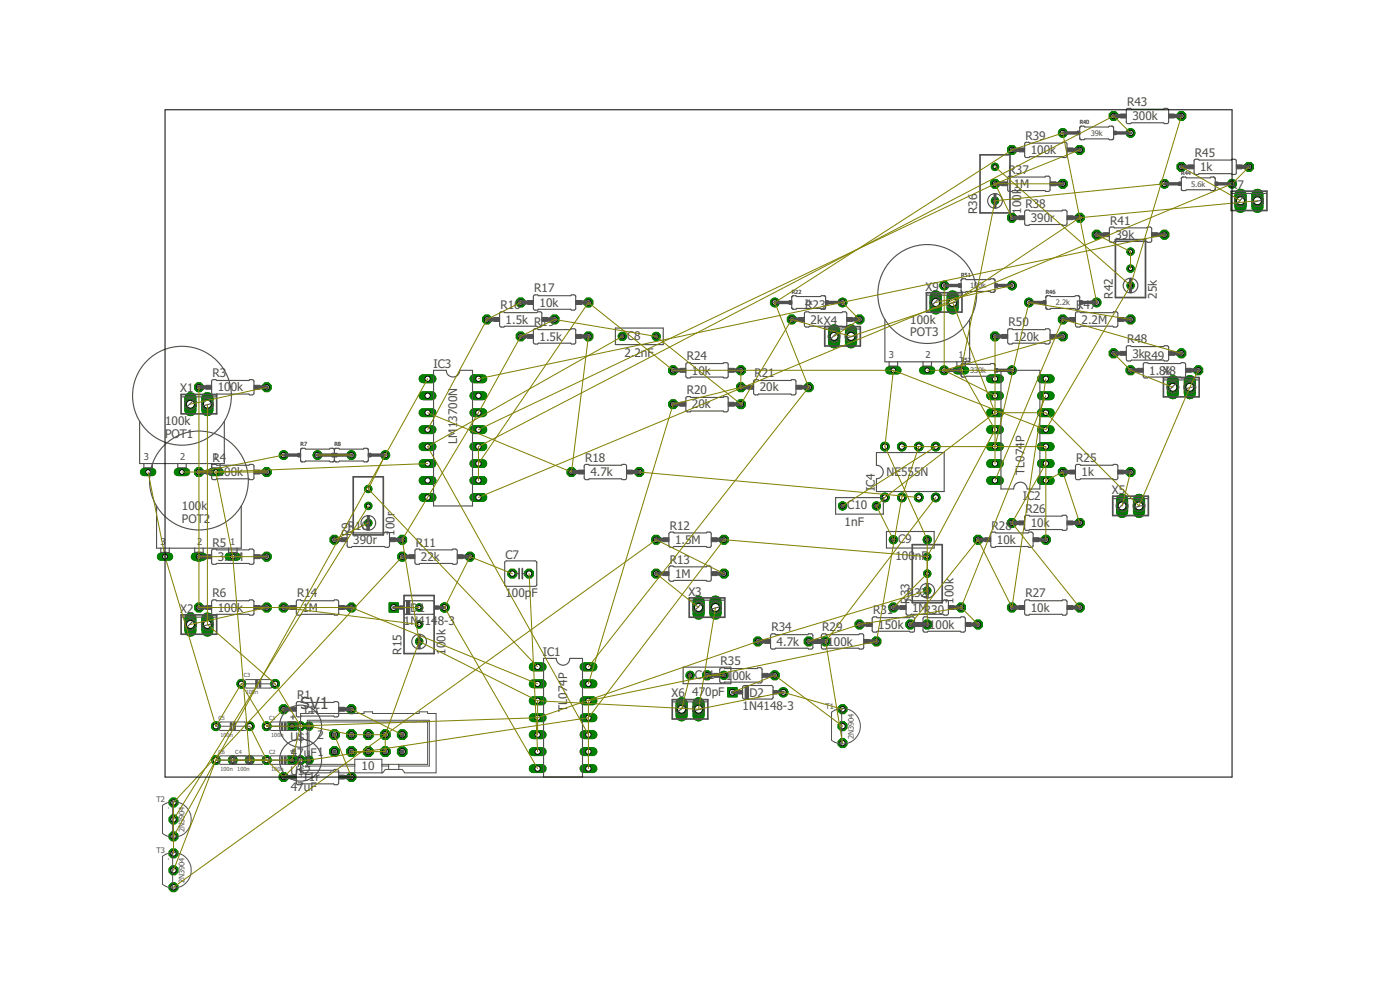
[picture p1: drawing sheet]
<svg xmlns="http://www.w3.org/2000/svg" width="210mm" height="148mm" viewBox="0 0 210 148" stroke-linecap="round" stroke-linejoin="round" font-family="sans-serif">
<defs><g id="words">
<text font-size="2.5" fill="#505050" x="45.1" y="106.3">SV1</text>
<g font-size="1.8" fill="#505050">
<text x="169" y="15.9">R43</text>
<text x="153.8" y="20.9">R39</text>
<text x="154.5" y="23.1">100k</text>
<text x="169.8" y="18">300k</text>
<text x="179.1" y="23.5">R45</text>
<text x="151.2" y="26">R37</text>
<text x="152" y="28.2">1M</text>
<text x="179.9" y="25.6">1k</text>
<text x="184.5" y="28.3">X7</text>
<text x="146.5" y="32" transform="rotate(-90 146.5 32)">R36</text>
<text x="153.1" y="32" transform="rotate(-90 153.1 32)">100k</text>
<text x="153.8" y="31.1">R38</text>
<text x="154.5" y="33.3">390r</text>
<text x="166.4" y="33.6">R41</text>
<text x="167.2" y="35.8">39k</text>
<text x="75" y="46.3">R16</text>
<text x="80.1" y="43.8">R17</text>
<text x="80.9" y="46">10k</text>
<text x="120.7" y="46.3">R23</text>
<text x="138.8" y="43.5">X9</text>
<text x="161.4" y="46.3">R47</text>
<text x="166.8" y="44.7" transform="rotate(-90 166.8 44.7)">R42</text>
<text x="173.4" y="44.7" transform="rotate(-90 173.4 44.7)">25k</text>
<text x="75.8" y="48.5">1.5k R19</text>
<text x="80.9" y="51">1.5k</text>
<text x="93.6" y="53.4">2.2nF</text>
<text x="94" y="50.9">C8</text>
<text x="103" y="54">R24</text>
<text x="121.5" y="48.5">2kX4</text>
<text x="136.5" y="50.4">POT3</text>
<text x="136.5" y="48.5">100k</text>
<text x="151.2" y="48.9">R50</text>
<text x="152" y="51">120k</text>
<text x="162.2" y="48.5">2.2M</text>
<text x="169" y="51.4">R48</text>
<text x="169.8" y="53.6">3kR49</text>
<text x="27" y="58.8">X1</text>
<text x="31.9" y="56.5">R3</text>
<text x="32.6" y="58.6">100k</text>
<text x="65" y="55.1">IC3</text>
<text x="103" y="59">R20</text>
<text x="103.7" y="56.1">10k</text>
<text x="113.1" y="56.5">R21</text>
<text x="113.9" y="58.6">20k</text>
<text x="172.3" y="56.1">1.8Xk8</text>
<text x="24.7" y="65.6">POT1</text>
<text x="24.7" y="63.7">100k</text>
<text x="103.7" y="61.2">20k</text>
<text x="31.9" y="69.2">R4</text>
<text x="32.6" y="71.3">100k</text>
<text x="68.6" y="66.5" transform="rotate(-90 68.6 66.5)">LM13700N</text>
<text x="87.7" y="69.2">R18</text>
<text x="88.5" y="71.3">4.7k</text>
<text x="132.9" y="71.3">NE555N</text>
<text x="153.6" y="71.1" transform="rotate(-90 153.6 71.1)">TL074P</text>
<text x="161.4" y="69.2">R25</text>
<text x="162.2" y="71.3">1k</text>
<text x="27.3" y="76.4">100</text>
<text x="30.2" y="76.4">k</text>
<text x="127" y="76.3">C10</text>
<text x="131.1" y="73.6" transform="rotate(-90 131.1 73.6)">IC4</text>
<text x="153.3" y="74.9">IC2</text>
<text x="153.8" y="76.8">R26</text>
<text x="166.7" y="74">X5</text>
<text x="27.3" y="78.3">POT2</text>
<text x="31.9" y="81.9">R5</text>
<text x="52.2" y="79.3">R</text>
<text x="52.6" y="80.3" transform="rotate(-90 52.6 80.3)">R9</text>
<text x="53" y="81.5">390r</text>
<text x="53.3" y="79.3">10</text>
<text x="59.2" y="80.3" transform="rotate(-90 59.2 80.3)">100r</text>
<text x="62.3" y="81.9">R11</text>
<text x="75.8" y="83.8">C7</text>
<text x="100.4" y="79.3">R12</text>
<text x="101.2" y="81.5">1.5M</text>
<text x="126.6" y="78.8">1nF</text>
<text x="134.3" y="83.9">100</text>
<text x="134.7" y="81.4">C9</text>
<text x="137.2" y="83.9">nF</text>
<text x="148.7" y="79.3">R28</text>
<text x="149.5" y="81.5">10k</text>
<text x="154.5" y="79">10k</text>
<text x="31.9" y="89.5">R6</text>
<text x="32.6" y="84">3.3M</text>
<text x="44.6" y="89.5">R14</text>
<text x="63.1" y="84">22k</text>
<text x="75.8" y="89.4">100pF</text>
<text x="100.4" y="84.4">R13</text>
<text x="101.2" y="86.6">1M</text>
<text x="103.2" y="89.2">X3</text>
<text x="136" y="89.5">R</text>
<text x="137.1" y="89.5">32</text>
<text x="153.8" y="89.5">R27</text>
<text x="27" y="91.8">X2</text>
<text x="32.6" y="91.7">100k</text>
<text x="45.3" y="91.7">1M</text>
<text x="60.6" y="93.7">1N414</text>
<text x="61.6" y="91.7">D1</text>
<text x="65.6" y="93.7">8-3</text>
<text x="115.7" y="94.6">R34</text>
<text x="123.3" y="94.6">R29</text>
<text x="130.9" y="92">R31</text>
<text x="131.7" y="94.2">150k</text>
<text x="136.4" y="90.4" transform="rotate(-90 136.4 90.4)">R33</text>
<text x="136.8" y="91.7">1MR30</text>
<text x="139.3" y="94.2">100k</text>
<text x="143" y="90.4" transform="rotate(-90 143 90.4)">100k</text>
<text x="154.5" y="91.7">10k</text>
<text x="60.2" y="98.1" transform="rotate(-90 60.2 98.1)">R15</text>
<text x="66.8" y="98.1" transform="rotate(-90 66.8 98.1)">100k</text>
<text x="81.4" y="98.3">IC1</text>
<text x="104.2" y="101.7">C11</text>
<text x="108" y="99.7">R35</text>
<text x="108.8" y="101.8">1</text>
<text x="109.8" y="101.8">00k</text>
<text x="116.4" y="96.7">4.7k</text>
<text x="124.1" y="96.7">100k</text>
<text x="44.6" y="104.7">R1</text>
<text x="45.3" y="106.9">11r</text>
<text x="85.1" y="106.6" transform="rotate(-90 85.1 106.6)">TL074P</text>
<text x="100.7" y="104.5">X6</text>
<text x="103.8" y="104.2">470pF</text>
<text x="111.3" y="106.4">1N4148-3</text>
<text x="112.4" y="104.4">D2</text>
<text x="43.5" y="111">U$1</text>
<text x="43.6" y="113.4">47</text>
<text x="45.5" y="113.4">u</text>
<text x="46.5" y="113.4">F1</text>
<text x="47.6" y="110.7">2</text>
<text x="43.5" y="116">U$2</text>
<text x="43.6" y="118.4">47uF</text>
<text x="44.6" y="114.9">R2</text>
<text x="45.3" y="117.1">11r</text>
<text x="54.2" y="115.4">10</text>
</g>
<g font-size="1.4" fill="#505050">
<text x="133.3" y="53.7">3</text>
<text x="138.7" y="53.7">2</text>
<text x="143.7" y="53.7">1</text>
<text x="21.5" y="68.9">3</text>
<text x="27" y="68.9">2</text>
<text x="32" y="68.9">1</text>
<text x="24.1" y="81.6">3</text>
<text x="29.5" y="81.6">2</text>
<text x="34.5" y="81.6">1</text>
</g>
<g font-size="1.1" fill="#505050">
<text x="163.5" y="20.3">39k</text>
<text x="178.6" y="27.9">5.6k</text>
<text x="120.7" y="45.7">2k</text>
<text x="145.4" y="43.2">100k</text>
<text x="158.3" y="45.7">2.2k</text>
<text x="145.4" y="55.9">330k</text>
<text x="47" y="68.6">1k</text>
<text x="52.1" y="68.6">1k</text>
<text x="123.8" y="106.3">T1</text>
<text x="128" y="110.7" transform="rotate(-90 128 110.7)">2N3904</text>
<text x="23.5" y="120.2">T2</text>
<text x="27.7" y="124.7" transform="rotate(-90 27.7 124.7)">2N3904</text>
<text x="23.5" y="127.8">T3</text>
<text x="27.7" y="132.3" transform="rotate(-90 27.7 132.3)">2N3904</text>
</g>
<g font-size=".8" fill="#505050">
<text x="161.9" y="18.6">R40</text>
<text x="177.1" y="26.2">R44</text>
<text x="144.1" y="41.5">R51</text>
<text x="118.7" y="44">R22</text>
<text x="156.8" y="44">R46</text>
<text x="144.1" y="54.2">R52</text>
<text x="45.1" y="66.9">R7</text>
<text x="50.1" y="66.9">R8</text>
<text x="36.6" y="101.5">C3</text>
<text x="32.7" y="107.8">C5</text>
<text x="36.8" y="104">100n</text>
<text x="40.4" y="107.8">C1</text>
<text x="32.7" y="112.9">C6</text>
<text x="33" y="110.4">100n</text>
<text x="35.3" y="112.9">C4</text>
<text x="40.4" y="112.9">C2</text>
<text x="40.7" y="110.4">100n</text>
<text x="33" y="115.5">100n</text>
<text x="35.6" y="115.5">100n</text>
<text x="40.7" y="115.5">100n</text>
</g>
<g font-size=".4" fill="#505050">
<text x="125.5" y="107.2">1</text>
<text x="25.1" y="121.2">1</text>
<text x="25.1" y="128.8">1</text>
</g>
</g></defs>
<circle cx="45.1" cy="108.8" r=".66" fill="#008000" stroke="#008000" stroke-width=".15"/>
<circle cx="45.1" cy="108.8" r=".4" fill="#fff" stroke="#000" stroke-width=".15"/>
<circle cx="40" cy="108.8" r=".66" fill="#008000" stroke="#008000" stroke-width=".15"/>
<circle cx="40" cy="108.8" r=".4" fill="#fff" stroke="#000" stroke-width=".15"/>
<circle cx="126.3" cy="75.8" r=".61" fill="#008000" stroke="#008000" stroke-width=".15"/>
<circle cx="126.3" cy="75.8" r=".36" fill="#fff" stroke="#000" stroke-width=".15"/>
<circle cx="131.4" cy="75.8" r=".61" fill="#008000" stroke="#008000" stroke-width=".15"/>
<circle cx="131.4" cy="75.8" r=".36" fill="#fff" stroke="#000" stroke-width=".15"/>
<circle cx="103.5" cy="101.2" r=".61" fill="#008000" stroke="#008000" stroke-width=".15"/>
<circle cx="103.5" cy="101.2" r=".36" fill="#fff" stroke="#000" stroke-width=".15"/>
<circle cx="108.5" cy="101.2" r=".61" fill="#008000" stroke="#008000" stroke-width=".15"/>
<circle cx="108.5" cy="101.2" r=".36" fill="#fff" stroke="#000" stroke-width=".15"/>
<circle cx="45.1" cy="113.9" r=".66" fill="#008000" stroke="#008000" stroke-width=".15"/>
<circle cx="45.1" cy="113.9" r=".4" fill="#fff" stroke="#000" stroke-width=".15"/>
<circle cx="40" cy="113.9" r=".66" fill="#008000" stroke="#008000" stroke-width=".15"/>
<circle cx="40" cy="113.9" r=".4" fill="#fff" stroke="#000" stroke-width=".15"/>
<circle cx="41.3" cy="102.4" r=".66" fill="#008000" stroke="#008000" stroke-width=".15"/>
<circle cx="41.3" cy="102.4" r=".4" fill="#fff" stroke="#000" stroke-width=".15"/>
<circle cx="36.2" cy="102.4" r=".66" fill="#008000" stroke="#008000" stroke-width=".15"/>
<circle cx="36.2" cy="102.4" r=".4" fill="#fff" stroke="#000" stroke-width=".15"/>
<circle cx="40" cy="113.9" r=".66" fill="#008000" stroke="#008000" stroke-width=".15"/>
<circle cx="40" cy="113.9" r=".4" fill="#fff" stroke="#000" stroke-width=".15"/>
<circle cx="34.9" cy="113.9" r=".66" fill="#008000" stroke="#008000" stroke-width=".15"/>
<circle cx="34.9" cy="113.9" r=".4" fill="#fff" stroke="#000" stroke-width=".15"/>
<circle cx="37.4" cy="108.8" r=".66" fill="#008000" stroke="#008000" stroke-width=".15"/>
<circle cx="37.4" cy="108.8" r=".4" fill="#fff" stroke="#000" stroke-width=".15"/>
<circle cx="32.4" cy="108.8" r=".66" fill="#008000" stroke="#008000" stroke-width=".15"/>
<circle cx="32.4" cy="108.8" r=".4" fill="#fff" stroke="#000" stroke-width=".15"/>
<circle cx="37.4" cy="113.9" r=".66" fill="#008000" stroke="#008000" stroke-width=".15"/>
<circle cx="37.4" cy="113.9" r=".4" fill="#fff" stroke="#000" stroke-width=".15"/>
<circle cx="32.4" cy="113.9" r=".66" fill="#008000" stroke="#008000" stroke-width=".15"/>
<circle cx="32.4" cy="113.9" r=".4" fill="#fff" stroke="#000" stroke-width=".15"/>
<circle cx="76.8" cy="85.9" r=".71" fill="#008000" stroke="#008000" stroke-width=".15"/>
<circle cx="76.8" cy="85.9" r=".4" fill="#fff" stroke="#000" stroke-width=".15"/>
<circle cx="79.3" cy="85.9" r=".71" fill="#008000" stroke="#008000" stroke-width=".15"/>
<circle cx="79.3" cy="85.9" r=".4" fill="#fff" stroke="#000" stroke-width=".15"/>
<circle cx="93.3" cy="50.4" r=".61" fill="#008000" stroke="#008000" stroke-width=".15"/>
<circle cx="93.3" cy="50.4" r=".36" fill="#fff" stroke="#000" stroke-width=".15"/>
<circle cx="98.4" cy="50.4" r=".61" fill="#008000" stroke="#008000" stroke-width=".15"/>
<circle cx="98.4" cy="50.4" r=".36" fill="#fff" stroke="#000" stroke-width=".15"/>
<circle cx="133.9" cy="80.9" r=".61" fill="#008000" stroke="#008000" stroke-width=".15"/>
<circle cx="133.9" cy="80.9" r=".36" fill="#fff" stroke="#000" stroke-width=".15"/>
<circle cx="139" cy="80.9" r=".61" fill="#008000" stroke="#008000" stroke-width=".15"/>
<circle cx="139" cy="80.9" r=".36" fill="#fff" stroke="#000" stroke-width=".15"/>
<path d="M58.3 90.3h1.4v1.4h-1.4z" fill="#008000" stroke="#008000" stroke-width=".15"/>
<circle cx="59" cy="91" r=".44" fill="#fff" stroke="#000" stroke-width=".15"/>
<circle cx="66.7" cy="91" r=".7" fill="#008000" stroke="#008000" stroke-width=".15"/>
<circle cx="66.7" cy="91" r=".44" fill="#fff" stroke="#000" stroke-width=".15"/>
<path d="M109.1 103h1.4v1.4h-1.4z" fill="#008000" stroke="#008000" stroke-width=".15"/>
<circle cx="109.8" cy="103.7" r=".44" fill="#fff" stroke="#000" stroke-width=".15"/>
<circle cx="117.4" cy="103.7" r=".7" fill="#008000" stroke="#008000" stroke-width=".15"/>
<circle cx="117.4" cy="103.7" r=".44" fill="#fff" stroke="#000" stroke-width=".15"/>
<path d="M79.9 99.9h1.4" fill="none" stroke="#008000" stroke-width="1.3"/>
<circle cx="80.6" cy="99.9" r=".4" fill="#fff" stroke="#000" stroke-width=".15"/>
<path d="M79.9 102.4h1.4" fill="none" stroke="#008000" stroke-width="1.3"/>
<circle cx="80.6" cy="102.4" r=".4" fill="#fff" stroke="#000" stroke-width=".15"/>
<path d="M79.9 115.1h1.4" fill="none" stroke="#008000" stroke-width="1.3"/>
<circle cx="80.6" cy="115.1" r=".4" fill="#fff" stroke="#000" stroke-width=".15"/>
<path d="M87.6 115.1h1.3" fill="none" stroke="#008000" stroke-width="1.3"/>
<circle cx="88.2" cy="115.1" r=".4" fill="#fff" stroke="#000" stroke-width=".15"/>
<path d="M79.9 105h1.4" fill="none" stroke="#008000" stroke-width="1.3"/>
<circle cx="80.6" cy="105" r=".4" fill="#fff" stroke="#000" stroke-width=".15"/>
<path d="M79.9 107.5h1.4" fill="none" stroke="#008000" stroke-width="1.3"/>
<circle cx="80.6" cy="107.5" r=".4" fill="#fff" stroke="#000" stroke-width=".15"/>
<path d="M79.9 112.6h1.4" fill="none" stroke="#008000" stroke-width="1.3"/>
<circle cx="80.6" cy="112.6" r=".4" fill="#fff" stroke="#000" stroke-width=".15"/>
<path d="M79.9 110.1h1.4" fill="none" stroke="#008000" stroke-width="1.3"/>
<circle cx="80.6" cy="110.1" r=".4" fill="#fff" stroke="#000" stroke-width=".15"/>
<path d="M87.6 112.6h1.3" fill="none" stroke="#008000" stroke-width="1.3"/>
<circle cx="88.2" cy="112.6" r=".4" fill="#fff" stroke="#000" stroke-width=".15"/>
<path d="M87.6 110.1h1.3" fill="none" stroke="#008000" stroke-width="1.3"/>
<circle cx="88.2" cy="110.1" r=".4" fill="#fff" stroke="#000" stroke-width=".15"/>
<path d="M87.6 107.5h1.3" fill="none" stroke="#008000" stroke-width="1.3"/>
<circle cx="88.2" cy="107.5" r=".4" fill="#fff" stroke="#000" stroke-width=".15"/>
<path d="M87.6 105h1.3" fill="none" stroke="#008000" stroke-width="1.3"/>
<circle cx="88.2" cy="105" r=".4" fill="#fff" stroke="#000" stroke-width=".15"/>
<path d="M87.6 102.4h1.3" fill="none" stroke="#008000" stroke-width="1.3"/>
<circle cx="88.2" cy="102.4" r=".4" fill="#fff" stroke="#000" stroke-width=".15"/>
<path d="M87.6 99.9h1.3" fill="none" stroke="#008000" stroke-width="1.3"/>
<circle cx="88.2" cy="99.9" r=".4" fill="#fff" stroke="#000" stroke-width=".15"/>
<path d="M156.1 72h1.4" fill="none" stroke="#008000" stroke-width="1.3"/>
<circle cx="156.8" cy="72" r=".4" fill="#fff" stroke="#000" stroke-width=".15"/>
<path d="M156.1 69.4h1.4" fill="none" stroke="#008000" stroke-width="1.3"/>
<circle cx="156.8" cy="69.4" r=".4" fill="#fff" stroke="#000" stroke-width=".15"/>
<path d="M156.1 56.7h1.4" fill="none" stroke="#008000" stroke-width="1.3"/>
<circle cx="156.8" cy="56.7" r=".4" fill="#fff" stroke="#000" stroke-width=".15"/>
<path d="M148.5 56.7h1.3" fill="none" stroke="#008000" stroke-width="1.3"/>
<circle cx="149.2" cy="56.7" r=".4" fill="#fff" stroke="#000" stroke-width=".15"/>
<path d="M156.1 66.9h1.4" fill="none" stroke="#008000" stroke-width="1.3"/>
<circle cx="156.8" cy="66.9" r=".4" fill="#fff" stroke="#000" stroke-width=".15"/>
<path d="M156.1 64.4h1.4" fill="none" stroke="#008000" stroke-width="1.3"/>
<circle cx="156.8" cy="64.4" r=".4" fill="#fff" stroke="#000" stroke-width=".15"/>
<path d="M156.1 59.3h1.4" fill="none" stroke="#008000" stroke-width="1.3"/>
<circle cx="156.8" cy="59.3" r=".4" fill="#fff" stroke="#000" stroke-width=".15"/>
<path d="M156.1 61.8h1.4" fill="none" stroke="#008000" stroke-width="1.3"/>
<circle cx="156.8" cy="61.8" r=".4" fill="#fff" stroke="#000" stroke-width=".15"/>
<path d="M148.5 59.3h1.3" fill="none" stroke="#008000" stroke-width="1.3"/>
<circle cx="149.2" cy="59.3" r=".4" fill="#fff" stroke="#000" stroke-width=".15"/>
<path d="M148.5 61.8h1.3" fill="none" stroke="#008000" stroke-width="1.3"/>
<circle cx="149.2" cy="61.8" r=".4" fill="#fff" stroke="#000" stroke-width=".15"/>
<path d="M148.5 64.4h1.3" fill="none" stroke="#008000" stroke-width="1.3"/>
<circle cx="149.2" cy="64.4" r=".4" fill="#fff" stroke="#000" stroke-width=".15"/>
<path d="M148.5 66.9h1.3" fill="none" stroke="#008000" stroke-width="1.3"/>
<circle cx="149.2" cy="66.9" r=".4" fill="#fff" stroke="#000" stroke-width=".15"/>
<path d="M148.5 69.4h1.3" fill="none" stroke="#008000" stroke-width="1.3"/>
<circle cx="149.2" cy="69.4" r=".4" fill="#fff" stroke="#000" stroke-width=".15"/>
<path d="M148.5 72h1.3" fill="none" stroke="#008000" stroke-width="1.3"/>
<circle cx="149.2" cy="72" r=".4" fill="#fff" stroke="#000" stroke-width=".15"/>
<path d="M63.4 56.7h1.4" fill="none" stroke="#008000" stroke-width="1.3"/>
<circle cx="64.1" cy="56.7" r=".4" fill="#fff" stroke="#000" stroke-width=".15"/>
<path d="M63.4 59.3h1.4" fill="none" stroke="#008000" stroke-width="1.3"/>
<circle cx="64.1" cy="59.3" r=".4" fill="#fff" stroke="#000" stroke-width=".15"/>
<path d="M63.4 72h1.4" fill="none" stroke="#008000" stroke-width="1.3"/>
<circle cx="64.1" cy="72" r=".4" fill="#fff" stroke="#000" stroke-width=".15"/>
<path d="M63.4 74.5h1.4" fill="none" stroke="#008000" stroke-width="1.3"/>
<circle cx="64.1" cy="74.5" r=".4" fill="#fff" stroke="#000" stroke-width=".15"/>
<path d="M63.4 61.8h1.4" fill="none" stroke="#008000" stroke-width="1.3"/>
<circle cx="64.1" cy="61.8" r=".4" fill="#fff" stroke="#000" stroke-width=".15"/>
<path d="M63.4 64.4h1.4" fill="none" stroke="#008000" stroke-width="1.3"/>
<circle cx="64.1" cy="64.4" r=".4" fill="#fff" stroke="#000" stroke-width=".15"/>
<path d="M63.4 69.4h1.4" fill="none" stroke="#008000" stroke-width="1.3"/>
<circle cx="64.1" cy="69.4" r=".4" fill="#fff" stroke="#000" stroke-width=".15"/>
<path d="M63.4 66.9h1.4" fill="none" stroke="#008000" stroke-width="1.3"/>
<circle cx="64.1" cy="66.9" r=".4" fill="#fff" stroke="#000" stroke-width=".15"/>
<path d="M71.1 74.5h1.3" fill="none" stroke="#008000" stroke-width="1.3"/>
<circle cx="71.7" cy="74.5" r=".4" fill="#fff" stroke="#000" stroke-width=".15"/>
<path d="M71.1 72h1.3" fill="none" stroke="#008000" stroke-width="1.3"/>
<circle cx="71.7" cy="72" r=".4" fill="#fff" stroke="#000" stroke-width=".15"/>
<path d="M71.1 69.4h1.3" fill="none" stroke="#008000" stroke-width="1.3"/>
<circle cx="71.7" cy="69.4" r=".4" fill="#fff" stroke="#000" stroke-width=".15"/>
<path d="M71.1 66.9h1.3" fill="none" stroke="#008000" stroke-width="1.3"/>
<circle cx="71.7" cy="66.9" r=".4" fill="#fff" stroke="#000" stroke-width=".15"/>
<path d="M71.1 64.4h1.3" fill="none" stroke="#008000" stroke-width="1.3"/>
<circle cx="71.7" cy="64.4" r=".4" fill="#fff" stroke="#000" stroke-width=".15"/>
<path d="M71.1 61.8h1.3" fill="none" stroke="#008000" stroke-width="1.3"/>
<circle cx="71.7" cy="61.8" r=".4" fill="#fff" stroke="#000" stroke-width=".15"/>
<path d="M71.1 59.3h1.3" fill="none" stroke="#008000" stroke-width="1.3"/>
<circle cx="71.7" cy="59.3" r=".4" fill="#fff" stroke="#000" stroke-width=".15"/>
<path d="M71.1 56.7h1.3" fill="none" stroke="#008000" stroke-width="1.3"/>
<circle cx="71.7" cy="56.7" r=".4" fill="#fff" stroke="#000" stroke-width=".15"/>
<circle cx="132.7" cy="74.5" r=".66" fill="#008000" stroke="#008000" stroke-width=".15"/>
<circle cx="132.7" cy="74.5" r=".4" fill="#fff" stroke="#000" stroke-width=".15"/>
<circle cx="135.2" cy="74.5" r=".66" fill="#008000" stroke="#008000" stroke-width=".15"/>
<circle cx="135.2" cy="74.5" r=".4" fill="#fff" stroke="#000" stroke-width=".15"/>
<circle cx="135.2" cy="66.9" r=".66" fill="#008000" stroke="#008000" stroke-width=".15"/>
<circle cx="135.2" cy="66.9" r=".4" fill="#fff" stroke="#000" stroke-width=".15"/>
<circle cx="132.7" cy="66.9" r=".66" fill="#008000" stroke="#008000" stroke-width=".15"/>
<circle cx="132.7" cy="66.9" r=".4" fill="#fff" stroke="#000" stroke-width=".15"/>
<circle cx="137.8" cy="74.5" r=".66" fill="#008000" stroke="#008000" stroke-width=".15"/>
<circle cx="137.8" cy="74.5" r=".4" fill="#fff" stroke="#000" stroke-width=".15"/>
<circle cx="140.3" cy="74.5" r=".66" fill="#008000" stroke="#008000" stroke-width=".15"/>
<circle cx="140.3" cy="74.5" r=".4" fill="#fff" stroke="#000" stroke-width=".15"/>
<circle cx="137.8" cy="66.9" r=".66" fill="#008000" stroke="#008000" stroke-width=".15"/>
<circle cx="137.8" cy="66.9" r=".4" fill="#fff" stroke="#000" stroke-width=".15"/>
<circle cx="140.3" cy="66.9" r=".66" fill="#008000" stroke="#008000" stroke-width=".15"/>
<circle cx="140.3" cy="66.9" r=".4" fill="#fff" stroke="#000" stroke-width=".15"/>
<path d="M31.7 70.7h1.3" fill="none" stroke="#008000" stroke-width="1.2"/>
<circle cx="32.4" cy="70.7" r=".36" fill="#fff" stroke="#000" stroke-width=".15"/>
<path d="M21.6 70.7h1.2" fill="none" stroke="#008000" stroke-width="1.2"/>
<circle cx="22.2" cy="70.7" r=".36" fill="#fff" stroke="#000" stroke-width=".15"/>
<path d="M26.7 70.7h1.2" fill="none" stroke="#008000" stroke-width="1.2"/>
<circle cx="27.3" cy="70.7" r=".36" fill="#fff" stroke="#000" stroke-width=".15"/>
<path d="M34.3 83.4h1.2" fill="none" stroke="#008000" stroke-width="1.2"/>
<circle cx="34.9" cy="83.4" r=".36" fill="#fff" stroke="#000" stroke-width=".15"/>
<path d="M24.1 83.4h1.3" fill="none" stroke="#008000" stroke-width="1.2"/>
<circle cx="24.7" cy="83.4" r=".36" fill="#fff" stroke="#000" stroke-width=".15"/>
<path d="M29.2 83.4h1.2" fill="none" stroke="#008000" stroke-width="1.2"/>
<circle cx="29.8" cy="83.4" r=".36" fill="#fff" stroke="#000" stroke-width=".15"/>
<path d="M143.5 55.5h1.2" fill="none" stroke="#008000" stroke-width="1.2"/>
<circle cx="144.1" cy="55.5" r=".36" fill="#fff" stroke="#000" stroke-width=".15"/>
<path d="M133.3 55.5h1.3" fill="none" stroke="#008000" stroke-width="1.2"/>
<circle cx="133.9" cy="55.5" r=".36" fill="#fff" stroke="#000" stroke-width=".15"/>
<path d="M138.4 55.5h1.2" fill="none" stroke="#008000" stroke-width="1.2"/>
<circle cx="139" cy="55.5" r=".36" fill="#fff" stroke="#000" stroke-width=".15"/>
<circle cx="42.5" cy="106.3" r=".71" fill="#008000" stroke="#008000" stroke-width=".15"/>
<circle cx="42.5" cy="106.3" r=".4" fill="#fff" stroke="#000" stroke-width=".15"/>
<circle cx="52.7" cy="106.3" r=".71" fill="#008000" stroke="#008000" stroke-width=".15"/>
<circle cx="52.7" cy="106.3" r=".4" fill="#fff" stroke="#000" stroke-width=".15"/>
<circle cx="50.1" cy="80.9" r=".71" fill="#008000" stroke="#008000" stroke-width=".15"/>
<circle cx="50.1" cy="80.9" r=".4" fill="#fff" stroke="#000" stroke-width=".15"/>
<circle cx="60.3" cy="80.9" r=".71" fill="#008000" stroke="#008000" stroke-width=".15"/>
<circle cx="60.3" cy="80.9" r=".4" fill="#fff" stroke="#000" stroke-width=".15"/>
<circle cx="60.3" cy="83.4" r=".71" fill="#008000" stroke="#008000" stroke-width=".15"/>
<circle cx="60.3" cy="83.4" r=".4" fill="#fff" stroke="#000" stroke-width=".15"/>
<circle cx="70.5" cy="83.4" r=".71" fill="#008000" stroke="#008000" stroke-width=".15"/>
<circle cx="70.5" cy="83.4" r=".4" fill="#fff" stroke="#000" stroke-width=".15"/>
<circle cx="98.4" cy="80.9" r=".71" fill="#008000" stroke="#008000" stroke-width=".15"/>
<circle cx="98.4" cy="80.9" r=".4" fill="#fff" stroke="#000" stroke-width=".15"/>
<circle cx="108.5" cy="80.9" r=".71" fill="#008000" stroke="#008000" stroke-width=".15"/>
<circle cx="108.5" cy="80.9" r=".4" fill="#fff" stroke="#000" stroke-width=".15"/>
<circle cx="98.4" cy="85.9" r=".71" fill="#008000" stroke="#008000" stroke-width=".15"/>
<circle cx="98.4" cy="85.9" r=".4" fill="#fff" stroke="#000" stroke-width=".15"/>
<circle cx="108.5" cy="85.9" r=".71" fill="#008000" stroke="#008000" stroke-width=".15"/>
<circle cx="108.5" cy="85.9" r=".4" fill="#fff" stroke="#000" stroke-width=".15"/>
<circle cx="42.5" cy="91" r=".71" fill="#008000" stroke="#008000" stroke-width=".15"/>
<circle cx="42.5" cy="91" r=".4" fill="#fff" stroke="#000" stroke-width=".15"/>
<circle cx="52.7" cy="91" r=".71" fill="#008000" stroke="#008000" stroke-width=".15"/>
<circle cx="52.7" cy="91" r=".4" fill="#fff" stroke="#000" stroke-width=".15"/>
<circle cx="62.8" cy="96.1" r=".55" fill="#008000" stroke="#008000" stroke-width=".15"/>
<circle cx="62.8" cy="96.1" r=".3" fill="#fff" stroke="#000" stroke-width=".15"/>
<circle cx="62.8" cy="93.6" r=".55" fill="#008000" stroke="#008000" stroke-width=".15"/>
<circle cx="62.8" cy="93.6" r=".3" fill="#fff" stroke="#000" stroke-width=".15"/>
<circle cx="62.8" cy="91" r=".55" fill="#008000" stroke="#008000" stroke-width=".15"/>
<circle cx="62.8" cy="91" r=".3" fill="#fff" stroke="#000" stroke-width=".15"/>
<circle cx="73" cy="47.9" r=".71" fill="#008000" stroke="#008000" stroke-width=".15"/>
<circle cx="73" cy="47.9" r=".4" fill="#fff" stroke="#000" stroke-width=".15"/>
<circle cx="83.1" cy="47.9" r=".71" fill="#008000" stroke="#008000" stroke-width=".15"/>
<circle cx="83.1" cy="47.9" r=".4" fill="#fff" stroke="#000" stroke-width=".15"/>
<circle cx="78.1" cy="45.3" r=".71" fill="#008000" stroke="#008000" stroke-width=".15"/>
<circle cx="78.1" cy="45.3" r=".4" fill="#fff" stroke="#000" stroke-width=".15"/>
<circle cx="88.2" cy="45.3" r=".71" fill="#008000" stroke="#008000" stroke-width=".15"/>
<circle cx="88.2" cy="45.3" r=".4" fill="#fff" stroke="#000" stroke-width=".15"/>
<circle cx="85.7" cy="70.7" r=".71" fill="#008000" stroke="#008000" stroke-width=".15"/>
<circle cx="85.7" cy="70.7" r=".4" fill="#fff" stroke="#000" stroke-width=".15"/>
<circle cx="95.8" cy="70.7" r=".71" fill="#008000" stroke="#008000" stroke-width=".15"/>
<circle cx="95.8" cy="70.7" r=".4" fill="#fff" stroke="#000" stroke-width=".15"/>
<circle cx="78.1" cy="50.4" r=".71" fill="#008000" stroke="#008000" stroke-width=".15"/>
<circle cx="78.1" cy="50.4" r=".4" fill="#fff" stroke="#000" stroke-width=".15"/>
<circle cx="88.2" cy="50.4" r=".71" fill="#008000" stroke="#008000" stroke-width=".15"/>
<circle cx="88.2" cy="50.4" r=".4" fill="#fff" stroke="#000" stroke-width=".15"/>
<circle cx="42.5" cy="116.4" r=".71" fill="#008000" stroke="#008000" stroke-width=".15"/>
<circle cx="42.5" cy="116.4" r=".4" fill="#fff" stroke="#000" stroke-width=".15"/>
<circle cx="52.7" cy="116.4" r=".71" fill="#008000" stroke="#008000" stroke-width=".15"/>
<circle cx="52.7" cy="116.4" r=".4" fill="#fff" stroke="#000" stroke-width=".15"/>
<circle cx="100.9" cy="60.6" r=".71" fill="#008000" stroke="#008000" stroke-width=".15"/>
<circle cx="100.9" cy="60.6" r=".4" fill="#fff" stroke="#000" stroke-width=".15"/>
<circle cx="111.1" cy="60.6" r=".71" fill="#008000" stroke="#008000" stroke-width=".15"/>
<circle cx="111.1" cy="60.6" r=".4" fill="#fff" stroke="#000" stroke-width=".15"/>
<circle cx="111.1" cy="58" r=".71" fill="#008000" stroke="#008000" stroke-width=".15"/>
<circle cx="111.1" cy="58" r=".4" fill="#fff" stroke="#000" stroke-width=".15"/>
<circle cx="121.2" cy="58" r=".71" fill="#008000" stroke="#008000" stroke-width=".15"/>
<circle cx="121.2" cy="58" r=".4" fill="#fff" stroke="#000" stroke-width=".15"/>
<circle cx="116.2" cy="45.3" r=".66" fill="#008000" stroke="#008000" stroke-width=".15"/>
<circle cx="116.2" cy="45.3" r=".4" fill="#fff" stroke="#000" stroke-width=".15"/>
<circle cx="126.3" cy="45.3" r=".66" fill="#008000" stroke="#008000" stroke-width=".15"/>
<circle cx="126.3" cy="45.3" r=".4" fill="#fff" stroke="#000" stroke-width=".15"/>
<circle cx="118.7" cy="47.9" r=".71" fill="#008000" stroke="#008000" stroke-width=".15"/>
<circle cx="118.7" cy="47.9" r=".4" fill="#fff" stroke="#000" stroke-width=".15"/>
<circle cx="128.9" cy="47.9" r=".71" fill="#008000" stroke="#008000" stroke-width=".15"/>
<circle cx="128.9" cy="47.9" r=".4" fill="#fff" stroke="#000" stroke-width=".15"/>
<circle cx="100.9" cy="55.5" r=".71" fill="#008000" stroke="#008000" stroke-width=".15"/>
<circle cx="100.9" cy="55.5" r=".4" fill="#fff" stroke="#000" stroke-width=".15"/>
<circle cx="111.1" cy="55.5" r=".71" fill="#008000" stroke="#008000" stroke-width=".15"/>
<circle cx="111.1" cy="55.5" r=".4" fill="#fff" stroke="#000" stroke-width=".15"/>
<circle cx="159.3" cy="70.7" r=".71" fill="#008000" stroke="#008000" stroke-width=".15"/>
<circle cx="159.3" cy="70.7" r=".4" fill="#fff" stroke="#000" stroke-width=".15"/>
<circle cx="169.5" cy="70.7" r=".71" fill="#008000" stroke="#008000" stroke-width=".15"/>
<circle cx="169.5" cy="70.7" r=".4" fill="#fff" stroke="#000" stroke-width=".15"/>
<circle cx="151.7" cy="78.3" r=".71" fill="#008000" stroke="#008000" stroke-width=".15"/>
<circle cx="151.7" cy="78.3" r=".4" fill="#fff" stroke="#000" stroke-width=".15"/>
<circle cx="161.9" cy="78.3" r=".71" fill="#008000" stroke="#008000" stroke-width=".15"/>
<circle cx="161.9" cy="78.3" r=".4" fill="#fff" stroke="#000" stroke-width=".15"/>
<circle cx="151.7" cy="91" r=".71" fill="#008000" stroke="#008000" stroke-width=".15"/>
<circle cx="151.7" cy="91" r=".4" fill="#fff" stroke="#000" stroke-width=".15"/>
<circle cx="161.9" cy="91" r=".71" fill="#008000" stroke="#008000" stroke-width=".15"/>
<circle cx="161.9" cy="91" r=".4" fill="#fff" stroke="#000" stroke-width=".15"/>
<circle cx="146.6" cy="80.9" r=".71" fill="#008000" stroke="#008000" stroke-width=".15"/>
<circle cx="146.6" cy="80.9" r=".4" fill="#fff" stroke="#000" stroke-width=".15"/>
<circle cx="156.8" cy="80.9" r=".71" fill="#008000" stroke="#008000" stroke-width=".15"/>
<circle cx="156.8" cy="80.9" r=".4" fill="#fff" stroke="#000" stroke-width=".15"/>
<circle cx="121.2" cy="96.1" r=".71" fill="#008000" stroke="#008000" stroke-width=".15"/>
<circle cx="121.2" cy="96.1" r=".4" fill="#fff" stroke="#000" stroke-width=".15"/>
<circle cx="131.4" cy="96.1" r=".71" fill="#008000" stroke="#008000" stroke-width=".15"/>
<circle cx="131.4" cy="96.1" r=".4" fill="#fff" stroke="#000" stroke-width=".15"/>
<circle cx="29.8" cy="58" r=".71" fill="#008000" stroke="#008000" stroke-width=".15"/>
<circle cx="29.8" cy="58" r=".4" fill="#fff" stroke="#000" stroke-width=".15"/>
<circle cx="40" cy="58" r=".71" fill="#008000" stroke="#008000" stroke-width=".15"/>
<circle cx="40" cy="58" r=".4" fill="#fff" stroke="#000" stroke-width=".15"/>
<circle cx="136.5" cy="93.6" r=".71" fill="#008000" stroke="#008000" stroke-width=".15"/>
<circle cx="136.5" cy="93.6" r=".4" fill="#fff" stroke="#000" stroke-width=".15"/>
<circle cx="146.6" cy="93.6" r=".71" fill="#008000" stroke="#008000" stroke-width=".15"/>
<circle cx="146.6" cy="93.6" r=".4" fill="#fff" stroke="#000" stroke-width=".15"/>
<circle cx="128.9" cy="93.6" r=".71" fill="#008000" stroke="#008000" stroke-width=".15"/>
<circle cx="128.9" cy="93.6" r=".4" fill="#fff" stroke="#000" stroke-width=".15"/>
<circle cx="139" cy="93.6" r=".71" fill="#008000" stroke="#008000" stroke-width=".15"/>
<circle cx="139" cy="93.6" r=".4" fill="#fff" stroke="#000" stroke-width=".15"/>
<circle cx="133.9" cy="91" r=".71" fill="#008000" stroke="#008000" stroke-width=".15"/>
<circle cx="133.9" cy="91" r=".4" fill="#fff" stroke="#000" stroke-width=".15"/>
<circle cx="144.1" cy="91" r=".71" fill="#008000" stroke="#008000" stroke-width=".15"/>
<circle cx="144.1" cy="91" r=".4" fill="#fff" stroke="#000" stroke-width=".15"/>
<circle cx="139" cy="88.5" r=".55" fill="#008000" stroke="#008000" stroke-width=".15"/>
<circle cx="139" cy="88.5" r=".3" fill="#fff" stroke="#000" stroke-width=".15"/>
<circle cx="139" cy="85.9" r=".55" fill="#008000" stroke="#008000" stroke-width=".15"/>
<circle cx="139" cy="85.9" r=".3" fill="#fff" stroke="#000" stroke-width=".15"/>
<circle cx="139" cy="83.4" r=".55" fill="#008000" stroke="#008000" stroke-width=".15"/>
<circle cx="139" cy="83.4" r=".3" fill="#fff" stroke="#000" stroke-width=".15"/>
<circle cx="113.6" cy="96.1" r=".71" fill="#008000" stroke="#008000" stroke-width=".15"/>
<circle cx="113.6" cy="96.1" r=".4" fill="#fff" stroke="#000" stroke-width=".15"/>
<circle cx="123.8" cy="96.1" r=".71" fill="#008000" stroke="#008000" stroke-width=".15"/>
<circle cx="123.8" cy="96.1" r=".4" fill="#fff" stroke="#000" stroke-width=".15"/>
<circle cx="106" cy="101.2" r=".71" fill="#008000" stroke="#008000" stroke-width=".15"/>
<circle cx="106" cy="101.2" r=".4" fill="#fff" stroke="#000" stroke-width=".15"/>
<circle cx="116.2" cy="101.2" r=".71" fill="#008000" stroke="#008000" stroke-width=".15"/>
<circle cx="116.2" cy="101.2" r=".4" fill="#fff" stroke="#000" stroke-width=".15"/>
<circle cx="149.2" cy="30.1" r=".55" fill="#008000" stroke="#008000" stroke-width=".15"/>
<circle cx="149.2" cy="30.1" r=".3" fill="#fff" stroke="#000" stroke-width=".15"/>
<circle cx="149.2" cy="27.5" r=".55" fill="#008000" stroke="#008000" stroke-width=".15"/>
<circle cx="149.2" cy="27.5" r=".3" fill="#fff" stroke="#000" stroke-width=".15"/>
<circle cx="149.2" cy="25" r=".55" fill="#008000" stroke="#008000" stroke-width=".15"/>
<circle cx="149.2" cy="25" r=".3" fill="#fff" stroke="#000" stroke-width=".15"/>
<circle cx="149.2" cy="27.5" r=".71" fill="#008000" stroke="#008000" stroke-width=".15"/>
<circle cx="149.2" cy="27.5" r=".4" fill="#fff" stroke="#000" stroke-width=".15"/>
<circle cx="159.3" cy="27.5" r=".71" fill="#008000" stroke="#008000" stroke-width=".15"/>
<circle cx="159.3" cy="27.5" r=".4" fill="#fff" stroke="#000" stroke-width=".15"/>
<circle cx="151.7" cy="32.6" r=".71" fill="#008000" stroke="#008000" stroke-width=".15"/>
<circle cx="151.7" cy="32.6" r=".4" fill="#fff" stroke="#000" stroke-width=".15"/>
<circle cx="161.9" cy="32.6" r=".71" fill="#008000" stroke="#008000" stroke-width=".15"/>
<circle cx="161.9" cy="32.6" r=".4" fill="#fff" stroke="#000" stroke-width=".15"/>
<circle cx="151.7" cy="22.5" r=".71" fill="#008000" stroke="#008000" stroke-width=".15"/>
<circle cx="151.7" cy="22.5" r=".4" fill="#fff" stroke="#000" stroke-width=".15"/>
<circle cx="161.9" cy="22.5" r=".71" fill="#008000" stroke="#008000" stroke-width=".15"/>
<circle cx="161.9" cy="22.5" r=".4" fill="#fff" stroke="#000" stroke-width=".15"/>
<circle cx="29.8" cy="70.7" r=".71" fill="#008000" stroke="#008000" stroke-width=".15"/>
<circle cx="29.8" cy="70.7" r=".4" fill="#fff" stroke="#000" stroke-width=".15"/>
<circle cx="40" cy="70.7" r=".71" fill="#008000" stroke="#008000" stroke-width=".15"/>
<circle cx="40" cy="70.7" r=".4" fill="#fff" stroke="#000" stroke-width=".15"/>
<circle cx="159.3" cy="19.9" r=".66" fill="#008000" stroke="#008000" stroke-width=".15"/>
<circle cx="159.3" cy="19.9" r=".4" fill="#fff" stroke="#000" stroke-width=".15"/>
<circle cx="169.5" cy="19.9" r=".66" fill="#008000" stroke="#008000" stroke-width=".15"/>
<circle cx="169.5" cy="19.9" r=".4" fill="#fff" stroke="#000" stroke-width=".15"/>
<circle cx="164.4" cy="35.2" r=".71" fill="#008000" stroke="#008000" stroke-width=".15"/>
<circle cx="164.4" cy="35.2" r=".4" fill="#fff" stroke="#000" stroke-width=".15"/>
<circle cx="174.6" cy="35.2" r=".71" fill="#008000" stroke="#008000" stroke-width=".15"/>
<circle cx="174.6" cy="35.2" r=".4" fill="#fff" stroke="#000" stroke-width=".15"/>
<circle cx="169.5" cy="42.8" r=".55" fill="#008000" stroke="#008000" stroke-width=".15"/>
<circle cx="169.5" cy="42.8" r=".3" fill="#fff" stroke="#000" stroke-width=".15"/>
<circle cx="169.5" cy="40.2" r=".55" fill="#008000" stroke="#008000" stroke-width=".15"/>
<circle cx="169.5" cy="40.2" r=".3" fill="#fff" stroke="#000" stroke-width=".15"/>
<circle cx="169.5" cy="37.7" r=".55" fill="#008000" stroke="#008000" stroke-width=".15"/>
<circle cx="169.5" cy="37.7" r=".3" fill="#fff" stroke="#000" stroke-width=".15"/>
<circle cx="167" cy="17.4" r=".71" fill="#008000" stroke="#008000" stroke-width=".15"/>
<circle cx="167" cy="17.4" r=".4" fill="#fff" stroke="#000" stroke-width=".15"/>
<circle cx="177.1" cy="17.4" r=".71" fill="#008000" stroke="#008000" stroke-width=".15"/>
<circle cx="177.1" cy="17.4" r=".4" fill="#fff" stroke="#000" stroke-width=".15"/>
<circle cx="174.6" cy="27.5" r=".66" fill="#008000" stroke="#008000" stroke-width=".15"/>
<circle cx="174.6" cy="27.5" r=".4" fill="#fff" stroke="#000" stroke-width=".15"/>
<circle cx="184.7" cy="27.5" r=".66" fill="#008000" stroke="#008000" stroke-width=".15"/>
<circle cx="184.7" cy="27.5" r=".4" fill="#fff" stroke="#000" stroke-width=".15"/>
<circle cx="177.1" cy="25" r=".71" fill="#008000" stroke="#008000" stroke-width=".15"/>
<circle cx="177.1" cy="25" r=".4" fill="#fff" stroke="#000" stroke-width=".15"/>
<circle cx="187.3" cy="25" r=".71" fill="#008000" stroke="#008000" stroke-width=".15"/>
<circle cx="187.3" cy="25" r=".4" fill="#fff" stroke="#000" stroke-width=".15"/>
<circle cx="154.3" cy="45.3" r=".66" fill="#008000" stroke="#008000" stroke-width=".15"/>
<circle cx="154.3" cy="45.3" r=".4" fill="#fff" stroke="#000" stroke-width=".15"/>
<circle cx="164.4" cy="45.3" r=".66" fill="#008000" stroke="#008000" stroke-width=".15"/>
<circle cx="164.4" cy="45.3" r=".4" fill="#fff" stroke="#000" stroke-width=".15"/>
<circle cx="159.3" cy="47.9" r=".71" fill="#008000" stroke="#008000" stroke-width=".15"/>
<circle cx="159.3" cy="47.9" r=".4" fill="#fff" stroke="#000" stroke-width=".15"/>
<circle cx="169.5" cy="47.9" r=".71" fill="#008000" stroke="#008000" stroke-width=".15"/>
<circle cx="169.5" cy="47.9" r=".4" fill="#fff" stroke="#000" stroke-width=".15"/>
<circle cx="167" cy="52.9" r=".71" fill="#008000" stroke="#008000" stroke-width=".15"/>
<circle cx="167" cy="52.9" r=".4" fill="#fff" stroke="#000" stroke-width=".15"/>
<circle cx="177.1" cy="52.9" r=".71" fill="#008000" stroke="#008000" stroke-width=".15"/>
<circle cx="177.1" cy="52.9" r=".4" fill="#fff" stroke="#000" stroke-width=".15"/>
<circle cx="169.5" cy="55.5" r=".71" fill="#008000" stroke="#008000" stroke-width=".15"/>
<circle cx="169.5" cy="55.5" r=".4" fill="#fff" stroke="#000" stroke-width=".15"/>
<circle cx="179.7" cy="55.5" r=".71" fill="#008000" stroke="#008000" stroke-width=".15"/>
<circle cx="179.7" cy="55.5" r=".4" fill="#fff" stroke="#000" stroke-width=".15"/>
<circle cx="29.8" cy="83.4" r=".71" fill="#008000" stroke="#008000" stroke-width=".15"/>
<circle cx="29.8" cy="83.4" r=".4" fill="#fff" stroke="#000" stroke-width=".15"/>
<circle cx="40" cy="83.4" r=".71" fill="#008000" stroke="#008000" stroke-width=".15"/>
<circle cx="40" cy="83.4" r=".4" fill="#fff" stroke="#000" stroke-width=".15"/>
<circle cx="149.2" cy="50.4" r=".71" fill="#008000" stroke="#008000" stroke-width=".15"/>
<circle cx="149.2" cy="50.4" r=".4" fill="#fff" stroke="#000" stroke-width=".15"/>
<circle cx="159.3" cy="50.4" r=".71" fill="#008000" stroke="#008000" stroke-width=".15"/>
<circle cx="159.3" cy="50.4" r=".4" fill="#fff" stroke="#000" stroke-width=".15"/>
<circle cx="141.6" cy="42.8" r=".66" fill="#008000" stroke="#008000" stroke-width=".15"/>
<circle cx="141.6" cy="42.8" r=".4" fill="#fff" stroke="#000" stroke-width=".15"/>
<circle cx="151.7" cy="42.8" r=".66" fill="#008000" stroke="#008000" stroke-width=".15"/>
<circle cx="151.7" cy="42.8" r=".4" fill="#fff" stroke="#000" stroke-width=".15"/>
<circle cx="141.6" cy="55.5" r=".66" fill="#008000" stroke="#008000" stroke-width=".15"/>
<circle cx="141.6" cy="55.5" r=".4" fill="#fff" stroke="#000" stroke-width=".15"/>
<circle cx="151.7" cy="55.5" r=".66" fill="#008000" stroke="#008000" stroke-width=".15"/>
<circle cx="151.7" cy="55.5" r=".4" fill="#fff" stroke="#000" stroke-width=".15"/>
<circle cx="29.8" cy="91" r=".71" fill="#008000" stroke="#008000" stroke-width=".15"/>
<circle cx="29.8" cy="91" r=".4" fill="#fff" stroke="#000" stroke-width=".15"/>
<circle cx="40" cy="91" r=".71" fill="#008000" stroke="#008000" stroke-width=".15"/>
<circle cx="40" cy="91" r=".4" fill="#fff" stroke="#000" stroke-width=".15"/>
<circle cx="42.5" cy="68.2" r=".66" fill="#008000" stroke="#008000" stroke-width=".15"/>
<circle cx="42.5" cy="68.2" r=".4" fill="#fff" stroke="#000" stroke-width=".15"/>
<circle cx="52.7" cy="68.2" r=".66" fill="#008000" stroke="#008000" stroke-width=".15"/>
<circle cx="52.7" cy="68.2" r=".4" fill="#fff" stroke="#000" stroke-width=".15"/>
<circle cx="47.6" cy="68.2" r=".66" fill="#008000" stroke="#008000" stroke-width=".15"/>
<circle cx="47.6" cy="68.2" r=".4" fill="#fff" stroke="#000" stroke-width=".15"/>
<circle cx="57.8" cy="68.2" r=".66" fill="#008000" stroke="#008000" stroke-width=".15"/>
<circle cx="57.8" cy="68.2" r=".4" fill="#fff" stroke="#000" stroke-width=".15"/>
<circle cx="55.2" cy="78.3" r=".55" fill="#008000" stroke="#008000" stroke-width=".15"/>
<circle cx="55.2" cy="78.3" r=".3" fill="#fff" stroke="#000" stroke-width=".15"/>
<circle cx="55.2" cy="75.8" r=".55" fill="#008000" stroke="#008000" stroke-width=".15"/>
<circle cx="55.2" cy="75.8" r=".3" fill="#fff" stroke="#000" stroke-width=".15"/>
<circle cx="55.2" cy="73.3" r=".55" fill="#008000" stroke="#008000" stroke-width=".15"/>
<circle cx="55.2" cy="73.3" r=".3" fill="#fff" stroke="#000" stroke-width=".15"/>
<circle cx="50.1" cy="112.6" r=".78" fill="#008000" stroke="#008000" stroke-width=".15"/>
<circle cx="50.1" cy="112.6" r=".47" fill="#fff" stroke="#000" stroke-width=".15"/>
<circle cx="50.1" cy="110.1" r=".78" fill="#008000" stroke="#008000" stroke-width=".15"/>
<circle cx="50.1" cy="110.1" r=".47" fill="#fff" stroke="#000" stroke-width=".15"/>
<circle cx="52.7" cy="112.6" r=".78" fill="#008000" stroke="#008000" stroke-width=".15"/>
<circle cx="52.7" cy="112.6" r=".47" fill="#fff" stroke="#000" stroke-width=".15"/>
<circle cx="52.7" cy="110.1" r=".78" fill="#008000" stroke="#008000" stroke-width=".15"/>
<circle cx="52.7" cy="110.1" r=".47" fill="#fff" stroke="#000" stroke-width=".15"/>
<circle cx="55.2" cy="112.6" r=".78" fill="#008000" stroke="#008000" stroke-width=".15"/>
<circle cx="55.2" cy="112.6" r=".47" fill="#fff" stroke="#000" stroke-width=".15"/>
<circle cx="55.2" cy="110.1" r=".78" fill="#008000" stroke="#008000" stroke-width=".15"/>
<circle cx="55.2" cy="110.1" r=".47" fill="#fff" stroke="#000" stroke-width=".15"/>
<circle cx="57.8" cy="112.6" r=".78" fill="#008000" stroke="#008000" stroke-width=".15"/>
<circle cx="57.8" cy="112.6" r=".47" fill="#fff" stroke="#000" stroke-width=".15"/>
<circle cx="57.8" cy="110.1" r=".78" fill="#008000" stroke="#008000" stroke-width=".15"/>
<circle cx="57.8" cy="110.1" r=".47" fill="#fff" stroke="#000" stroke-width=".15"/>
<circle cx="60.3" cy="112.6" r=".78" fill="#008000" stroke="#008000" stroke-width=".15"/>
<circle cx="60.3" cy="112.6" r=".47" fill="#fff" stroke="#000" stroke-width=".15"/>
<circle cx="60.3" cy="110.1" r=".78" fill="#008000" stroke="#008000" stroke-width=".15"/>
<circle cx="60.3" cy="110.1" r=".47" fill="#fff" stroke="#000" stroke-width=".15"/>
<circle cx="126.3" cy="111.3" r=".71" fill="#008000" stroke="#008000" stroke-width=".15"/>
<circle cx="126.3" cy="111.3" r=".4" fill="#fff" stroke="#000" stroke-width=".15"/>
<circle cx="126.3" cy="106.3" r=".71" fill="#008000" stroke="#008000" stroke-width=".15"/>
<circle cx="126.3" cy="106.3" r=".4" fill="#fff" stroke="#000" stroke-width=".15"/>
<circle cx="126.3" cy="108.8" r=".71" fill="#008000" stroke="#008000" stroke-width=".15"/>
<circle cx="126.3" cy="108.8" r=".4" fill="#fff" stroke="#000" stroke-width=".15"/>
<path d="M43.2 108.2h1.2v1.2h-1.2z" fill="#008000" stroke="#008000" stroke-width=".15"/>
<circle cx="43.8" cy="108.8" r=".36" fill="#fff" stroke="#000" stroke-width=".15"/>
<circle cx="46.3" cy="108.8" r=".61" fill="#008000" stroke="#008000" stroke-width=".15"/>
<circle cx="46.3" cy="108.8" r=".36" fill="#fff" stroke="#000" stroke-width=".15"/>
<path d="M43.2 113.3h1.2v1.2h-1.2z" fill="#008000" stroke="#008000" stroke-width=".15"/>
<circle cx="43.8" cy="113.9" r=".36" fill="#fff" stroke="#000" stroke-width=".15"/>
<circle cx="46.3" cy="113.9" r=".61" fill="#008000" stroke="#008000" stroke-width=".15"/>
<circle cx="46.3" cy="113.9" r=".36" fill="#fff" stroke="#000" stroke-width=".15"/>
<path d="M28.6 59.6v1.8" fill="none" stroke="#008000" stroke-width="1.8"/>
<circle cx="28.6" cy="60.6" r=".59" fill="#fff" stroke="#000" stroke-width=".15"/>
<path d="M31.1 59.6v1.8" fill="none" stroke="#008000" stroke-width="1.8"/>
<circle cx="31.1" cy="60.6" r=".59" fill="#fff" stroke="#000" stroke-width=".15"/>
<path d="M28.6 92.7v1.8" fill="none" stroke="#008000" stroke-width="1.8"/>
<circle cx="28.6" cy="93.6" r=".59" fill="#fff" stroke="#000" stroke-width=".15"/>
<path d="M31.1 92.7v1.8" fill="none" stroke="#008000" stroke-width="1.8"/>
<circle cx="31.1" cy="93.6" r=".59" fill="#fff" stroke="#000" stroke-width=".15"/>
<path d="M104.7 90.1v1.8" fill="none" stroke="#008000" stroke-width="1.8"/>
<circle cx="104.7" cy="91" r=".59" fill="#fff" stroke="#000" stroke-width=".15"/>
<path d="M107.3 90.1v1.8" fill="none" stroke="#008000" stroke-width="1.8"/>
<circle cx="107.3" cy="91" r=".59" fill="#fff" stroke="#000" stroke-width=".15"/>
<path d="M125.1 49.5v1.8" fill="none" stroke="#008000" stroke-width="1.8"/>
<circle cx="125.1" cy="50.4" r=".59" fill="#fff" stroke="#000" stroke-width=".15"/>
<path d="M127.6 49.5v1.8" fill="none" stroke="#008000" stroke-width="1.8"/>
<circle cx="127.6" cy="50.4" r=".59" fill="#fff" stroke="#000" stroke-width=".15"/>
<path d="M168.2 74.9v1.8" fill="none" stroke="#008000" stroke-width="1.8"/>
<circle cx="168.2" cy="75.8" r=".59" fill="#fff" stroke="#000" stroke-width=".15"/>
<path d="M170.8 74.9v1.8" fill="none" stroke="#008000" stroke-width="1.8"/>
<circle cx="170.8" cy="75.8" r=".59" fill="#fff" stroke="#000" stroke-width=".15"/>
<path d="M102.2 105.4v1.8" fill="none" stroke="#008000" stroke-width="1.8"/>
<circle cx="102.2" cy="106.3" r=".59" fill="#fff" stroke="#000" stroke-width=".15"/>
<path d="M104.7 105.4v1.8" fill="none" stroke="#008000" stroke-width="1.8"/>
<circle cx="104.7" cy="106.3" r=".59" fill="#fff" stroke="#000" stroke-width=".15"/>
<path d="M186 29.2v1.8" fill="none" stroke="#008000" stroke-width="1.8"/>
<circle cx="186" cy="30.1" r=".59" fill="#fff" stroke="#000" stroke-width=".15"/>
<path d="M188.5 29.2v1.8" fill="none" stroke="#008000" stroke-width="1.8"/>
<circle cx="188.5" cy="30.1" r=".59" fill="#fff" stroke="#000" stroke-width=".15"/>
<path d="M175.9 57.1v1.8" fill="none" stroke="#008000" stroke-width="1.8"/>
<circle cx="175.9" cy="58" r=".59" fill="#fff" stroke="#000" stroke-width=".15"/>
<path d="M178.4 57.1v1.8" fill="none" stroke="#008000" stroke-width="1.8"/>
<circle cx="178.4" cy="58" r=".59" fill="#fff" stroke="#000" stroke-width=".15"/>
<path d="M140.3 44.4v1.8" fill="none" stroke="#008000" stroke-width="1.8"/>
<circle cx="140.3" cy="45.3" r=".59" fill="#fff" stroke="#000" stroke-width=".15"/>
<path d="M142.8 44.4v1.8" fill="none" stroke="#008000" stroke-width="1.8"/>
<circle cx="142.8" cy="45.3" r=".59" fill="#fff" stroke="#000" stroke-width=".15"/>
<circle cx="26" cy="125.3" r=".71" fill="#008000" stroke="#008000" stroke-width=".15"/>
<circle cx="26" cy="125.3" r=".4" fill="#fff" stroke="#000" stroke-width=".15"/>
<circle cx="26" cy="120.2" r=".71" fill="#008000" stroke="#008000" stroke-width=".15"/>
<circle cx="26" cy="120.2" r=".4" fill="#fff" stroke="#000" stroke-width=".15"/>
<circle cx="26" cy="122.8" r=".71" fill="#008000" stroke="#008000" stroke-width=".15"/>
<circle cx="26" cy="122.8" r=".4" fill="#fff" stroke="#000" stroke-width=".15"/>
<circle cx="26" cy="132.9" r=".71" fill="#008000" stroke="#008000" stroke-width=".15"/>
<circle cx="26" cy="132.9" r=".4" fill="#fff" stroke="#000" stroke-width=".15"/>
<circle cx="26" cy="127.8" r=".71" fill="#008000" stroke="#008000" stroke-width=".15"/>
<circle cx="26" cy="127.8" r=".4" fill="#fff" stroke="#000" stroke-width=".15"/>
<circle cx="26" cy="130.4" r=".71" fill="#008000" stroke="#008000" stroke-width=".15"/>
<circle cx="26" cy="130.4" r=".4" fill="#fff" stroke="#000" stroke-width=".15"/>
<circle cx="45.1" cy="108.8" r=".66" fill="#008000" stroke="#008000" stroke-width=".15"/>
<circle cx="45.1" cy="108.8" r=".4" fill="#fff" stroke="#000" stroke-width=".15"/>
<circle cx="40" cy="108.8" r=".66" fill="#008000" stroke="#008000" stroke-width=".15"/>
<circle cx="40" cy="108.8" r=".4" fill="#fff" stroke="#000" stroke-width=".15"/>
<circle cx="126.3" cy="75.8" r=".61" fill="#008000" stroke="#008000" stroke-width=".15"/>
<circle cx="126.3" cy="75.8" r=".36" fill="#fff" stroke="#000" stroke-width=".15"/>
<circle cx="131.4" cy="75.8" r=".61" fill="#008000" stroke="#008000" stroke-width=".15"/>
<circle cx="131.4" cy="75.8" r=".36" fill="#fff" stroke="#000" stroke-width=".15"/>
<circle cx="103.5" cy="101.2" r=".61" fill="#008000" stroke="#008000" stroke-width=".15"/>
<circle cx="103.5" cy="101.2" r=".36" fill="#fff" stroke="#000" stroke-width=".15"/>
<circle cx="108.5" cy="101.2" r=".61" fill="#008000" stroke="#008000" stroke-width=".15"/>
<circle cx="108.5" cy="101.2" r=".36" fill="#fff" stroke="#000" stroke-width=".15"/>
<circle cx="45.1" cy="113.9" r=".66" fill="#008000" stroke="#008000" stroke-width=".15"/>
<circle cx="45.1" cy="113.9" r=".4" fill="#fff" stroke="#000" stroke-width=".15"/>
<circle cx="40" cy="113.9" r=".66" fill="#008000" stroke="#008000" stroke-width=".15"/>
<circle cx="40" cy="113.9" r=".4" fill="#fff" stroke="#000" stroke-width=".15"/>
<circle cx="41.3" cy="102.4" r=".66" fill="#008000" stroke="#008000" stroke-width=".15"/>
<circle cx="41.3" cy="102.4" r=".4" fill="#fff" stroke="#000" stroke-width=".15"/>
<circle cx="36.2" cy="102.4" r=".66" fill="#008000" stroke="#008000" stroke-width=".15"/>
<circle cx="36.2" cy="102.4" r=".4" fill="#fff" stroke="#000" stroke-width=".15"/>
<circle cx="40" cy="113.9" r=".66" fill="#008000" stroke="#008000" stroke-width=".15"/>
<circle cx="40" cy="113.9" r=".4" fill="#fff" stroke="#000" stroke-width=".15"/>
<circle cx="34.9" cy="113.9" r=".66" fill="#008000" stroke="#008000" stroke-width=".15"/>
<circle cx="34.9" cy="113.9" r=".4" fill="#fff" stroke="#000" stroke-width=".15"/>
<circle cx="37.4" cy="108.8" r=".66" fill="#008000" stroke="#008000" stroke-width=".15"/>
<circle cx="37.4" cy="108.8" r=".4" fill="#fff" stroke="#000" stroke-width=".15"/>
<circle cx="32.4" cy="108.8" r=".66" fill="#008000" stroke="#008000" stroke-width=".15"/>
<circle cx="32.4" cy="108.8" r=".4" fill="#fff" stroke="#000" stroke-width=".15"/>
<circle cx="37.4" cy="113.9" r=".66" fill="#008000" stroke="#008000" stroke-width=".15"/>
<circle cx="37.4" cy="113.9" r=".4" fill="#fff" stroke="#000" stroke-width=".15"/>
<circle cx="32.4" cy="113.9" r=".66" fill="#008000" stroke="#008000" stroke-width=".15"/>
<circle cx="32.4" cy="113.9" r=".4" fill="#fff" stroke="#000" stroke-width=".15"/>
<circle cx="76.8" cy="85.9" r=".71" fill="#008000" stroke="#008000" stroke-width=".15"/>
<circle cx="76.8" cy="85.9" r=".4" fill="#fff" stroke="#000" stroke-width=".15"/>
<circle cx="79.3" cy="85.9" r=".71" fill="#008000" stroke="#008000" stroke-width=".15"/>
<circle cx="79.3" cy="85.9" r=".4" fill="#fff" stroke="#000" stroke-width=".15"/>
<circle cx="93.3" cy="50.4" r=".61" fill="#008000" stroke="#008000" stroke-width=".15"/>
<circle cx="93.3" cy="50.4" r=".36" fill="#fff" stroke="#000" stroke-width=".15"/>
<circle cx="98.4" cy="50.4" r=".61" fill="#008000" stroke="#008000" stroke-width=".15"/>
<circle cx="98.4" cy="50.4" r=".36" fill="#fff" stroke="#000" stroke-width=".15"/>
<circle cx="133.9" cy="80.9" r=".61" fill="#008000" stroke="#008000" stroke-width=".15"/>
<circle cx="133.9" cy="80.9" r=".36" fill="#fff" stroke="#000" stroke-width=".15"/>
<circle cx="139" cy="80.9" r=".61" fill="#008000" stroke="#008000" stroke-width=".15"/>
<circle cx="139" cy="80.9" r=".36" fill="#fff" stroke="#000" stroke-width=".15"/>
<path d="M58.3 90.3h1.4v1.4h-1.4z" fill="#008000" stroke="#008000" stroke-width=".15"/>
<circle cx="59" cy="91" r=".44" fill="#fff" stroke="#000" stroke-width=".15"/>
<circle cx="66.7" cy="91" r=".7" fill="#008000" stroke="#008000" stroke-width=".15"/>
<circle cx="66.7" cy="91" r=".44" fill="#fff" stroke="#000" stroke-width=".15"/>
<path d="M109.1 103h1.4v1.4h-1.4z" fill="#008000" stroke="#008000" stroke-width=".15"/>
<circle cx="109.8" cy="103.7" r=".44" fill="#fff" stroke="#000" stroke-width=".15"/>
<circle cx="117.4" cy="103.7" r=".7" fill="#008000" stroke="#008000" stroke-width=".15"/>
<circle cx="117.4" cy="103.7" r=".44" fill="#fff" stroke="#000" stroke-width=".15"/>
<path d="M79.9 99.9h1.4" fill="none" stroke="#008000" stroke-width="1.3"/>
<circle cx="80.6" cy="99.9" r=".4" fill="#fff" stroke="#000" stroke-width=".15"/>
<path d="M79.9 102.4h1.4" fill="none" stroke="#008000" stroke-width="1.3"/>
<circle cx="80.6" cy="102.4" r=".4" fill="#fff" stroke="#000" stroke-width=".15"/>
<path d="M79.9 115.1h1.4" fill="none" stroke="#008000" stroke-width="1.3"/>
<circle cx="80.6" cy="115.1" r=".4" fill="#fff" stroke="#000" stroke-width=".15"/>
<path d="M87.6 115.1h1.3" fill="none" stroke="#008000" stroke-width="1.3"/>
<circle cx="88.2" cy="115.1" r=".4" fill="#fff" stroke="#000" stroke-width=".15"/>
<path d="M79.9 105h1.4" fill="none" stroke="#008000" stroke-width="1.3"/>
<circle cx="80.6" cy="105" r=".4" fill="#fff" stroke="#000" stroke-width=".15"/>
<path d="M79.9 107.5h1.4" fill="none" stroke="#008000" stroke-width="1.3"/>
<circle cx="80.6" cy="107.5" r=".4" fill="#fff" stroke="#000" stroke-width=".15"/>
<path d="M79.9 112.6h1.4" fill="none" stroke="#008000" stroke-width="1.3"/>
<circle cx="80.6" cy="112.6" r=".4" fill="#fff" stroke="#000" stroke-width=".15"/>
<path d="M79.9 110.1h1.4" fill="none" stroke="#008000" stroke-width="1.3"/>
<circle cx="80.6" cy="110.1" r=".4" fill="#fff" stroke="#000" stroke-width=".15"/>
<path d="M87.6 112.6h1.3" fill="none" stroke="#008000" stroke-width="1.3"/>
<circle cx="88.2" cy="112.6" r=".4" fill="#fff" stroke="#000" stroke-width=".15"/>
<path d="M87.6 110.1h1.3" fill="none" stroke="#008000" stroke-width="1.3"/>
<circle cx="88.2" cy="110.1" r=".4" fill="#fff" stroke="#000" stroke-width=".15"/>
<path d="M87.6 107.5h1.3" fill="none" stroke="#008000" stroke-width="1.3"/>
<circle cx="88.2" cy="107.5" r=".4" fill="#fff" stroke="#000" stroke-width=".15"/>
<path d="M87.6 105h1.3" fill="none" stroke="#008000" stroke-width="1.3"/>
<circle cx="88.2" cy="105" r=".4" fill="#fff" stroke="#000" stroke-width=".15"/>
<path d="M87.6 102.4h1.3" fill="none" stroke="#008000" stroke-width="1.3"/>
<circle cx="88.2" cy="102.4" r=".4" fill="#fff" stroke="#000" stroke-width=".15"/>
<path d="M87.6 99.9h1.3" fill="none" stroke="#008000" stroke-width="1.3"/>
<circle cx="88.2" cy="99.9" r=".4" fill="#fff" stroke="#000" stroke-width=".15"/>
<path d="M156.1 72h1.4" fill="none" stroke="#008000" stroke-width="1.3"/>
<circle cx="156.8" cy="72" r=".4" fill="#fff" stroke="#000" stroke-width=".15"/>
<path d="M156.1 69.4h1.4" fill="none" stroke="#008000" stroke-width="1.3"/>
<circle cx="156.8" cy="69.4" r=".4" fill="#fff" stroke="#000" stroke-width=".15"/>
<path d="M156.1 56.7h1.4" fill="none" stroke="#008000" stroke-width="1.3"/>
<circle cx="156.8" cy="56.7" r=".4" fill="#fff" stroke="#000" stroke-width=".15"/>
<path d="M148.5 56.7h1.3" fill="none" stroke="#008000" stroke-width="1.3"/>
<circle cx="149.2" cy="56.7" r=".4" fill="#fff" stroke="#000" stroke-width=".15"/>
<path d="M156.1 66.9h1.4" fill="none" stroke="#008000" stroke-width="1.3"/>
<circle cx="156.8" cy="66.9" r=".4" fill="#fff" stroke="#000" stroke-width=".15"/>
<path d="M156.1 64.4h1.4" fill="none" stroke="#008000" stroke-width="1.3"/>
<circle cx="156.8" cy="64.4" r=".4" fill="#fff" stroke="#000" stroke-width=".15"/>
<path d="M156.1 59.3h1.4" fill="none" stroke="#008000" stroke-width="1.3"/>
<circle cx="156.8" cy="59.3" r=".4" fill="#fff" stroke="#000" stroke-width=".15"/>
<path d="M156.1 61.8h1.4" fill="none" stroke="#008000" stroke-width="1.3"/>
<circle cx="156.8" cy="61.8" r=".4" fill="#fff" stroke="#000" stroke-width=".15"/>
<path d="M148.5 59.3h1.3" fill="none" stroke="#008000" stroke-width="1.3"/>
<circle cx="149.2" cy="59.3" r=".4" fill="#fff" stroke="#000" stroke-width=".15"/>
<path d="M148.5 61.8h1.3" fill="none" stroke="#008000" stroke-width="1.3"/>
<circle cx="149.2" cy="61.8" r=".4" fill="#fff" stroke="#000" stroke-width=".15"/>
<path d="M148.5 64.4h1.3" fill="none" stroke="#008000" stroke-width="1.3"/>
<circle cx="149.2" cy="64.4" r=".4" fill="#fff" stroke="#000" stroke-width=".15"/>
<path d="M148.5 66.9h1.3" fill="none" stroke="#008000" stroke-width="1.3"/>
<circle cx="149.2" cy="66.9" r=".4" fill="#fff" stroke="#000" stroke-width=".15"/>
<path d="M148.5 69.4h1.3" fill="none" stroke="#008000" stroke-width="1.3"/>
<circle cx="149.2" cy="69.4" r=".4" fill="#fff" stroke="#000" stroke-width=".15"/>
<path d="M148.5 72h1.3" fill="none" stroke="#008000" stroke-width="1.3"/>
<circle cx="149.2" cy="72" r=".4" fill="#fff" stroke="#000" stroke-width=".15"/>
<path d="M63.4 56.7h1.4" fill="none" stroke="#008000" stroke-width="1.3"/>
<circle cx="64.1" cy="56.7" r=".4" fill="#fff" stroke="#000" stroke-width=".15"/>
<path d="M63.4 59.3h1.4" fill="none" stroke="#008000" stroke-width="1.3"/>
<circle cx="64.1" cy="59.3" r=".4" fill="#fff" stroke="#000" stroke-width=".15"/>
<path d="M63.4 72h1.4" fill="none" stroke="#008000" stroke-width="1.3"/>
<circle cx="64.1" cy="72" r=".4" fill="#fff" stroke="#000" stroke-width=".15"/>
<path d="M63.4 74.5h1.4" fill="none" stroke="#008000" stroke-width="1.3"/>
<circle cx="64.1" cy="74.5" r=".4" fill="#fff" stroke="#000" stroke-width=".15"/>
<path d="M63.4 61.8h1.4" fill="none" stroke="#008000" stroke-width="1.3"/>
<circle cx="64.1" cy="61.8" r=".4" fill="#fff" stroke="#000" stroke-width=".15"/>
<path d="M63.4 64.4h1.4" fill="none" stroke="#008000" stroke-width="1.3"/>
<circle cx="64.1" cy="64.4" r=".4" fill="#fff" stroke="#000" stroke-width=".15"/>
<path d="M63.4 69.4h1.4" fill="none" stroke="#008000" stroke-width="1.3"/>
<circle cx="64.1" cy="69.4" r=".4" fill="#fff" stroke="#000" stroke-width=".15"/>
<path d="M63.4 66.9h1.4" fill="none" stroke="#008000" stroke-width="1.3"/>
<circle cx="64.1" cy="66.9" r=".4" fill="#fff" stroke="#000" stroke-width=".15"/>
<path d="M71.1 74.5h1.3" fill="none" stroke="#008000" stroke-width="1.3"/>
<circle cx="71.7" cy="74.5" r=".4" fill="#fff" stroke="#000" stroke-width=".15"/>
<path d="M71.1 72h1.3" fill="none" stroke="#008000" stroke-width="1.3"/>
<circle cx="71.7" cy="72" r=".4" fill="#fff" stroke="#000" stroke-width=".15"/>
<path d="M71.1 69.4h1.3" fill="none" stroke="#008000" stroke-width="1.3"/>
<circle cx="71.7" cy="69.4" r=".4" fill="#fff" stroke="#000" stroke-width=".15"/>
<path d="M71.1 66.9h1.3" fill="none" stroke="#008000" stroke-width="1.3"/>
<circle cx="71.7" cy="66.9" r=".4" fill="#fff" stroke="#000" stroke-width=".15"/>
<path d="M71.1 64.4h1.3" fill="none" stroke="#008000" stroke-width="1.3"/>
<circle cx="71.7" cy="64.4" r=".4" fill="#fff" stroke="#000" stroke-width=".15"/>
<path d="M71.1 61.8h1.3" fill="none" stroke="#008000" stroke-width="1.3"/>
<circle cx="71.7" cy="61.8" r=".4" fill="#fff" stroke="#000" stroke-width=".15"/>
<path d="M71.1 59.3h1.3" fill="none" stroke="#008000" stroke-width="1.3"/>
<circle cx="71.7" cy="59.3" r=".4" fill="#fff" stroke="#000" stroke-width=".15"/>
<path d="M71.1 56.7h1.3" fill="none" stroke="#008000" stroke-width="1.3"/>
<circle cx="71.7" cy="56.7" r=".4" fill="#fff" stroke="#000" stroke-width=".15"/>
<circle cx="132.7" cy="74.5" r=".66" fill="#008000" stroke="#008000" stroke-width=".15"/>
<circle cx="132.7" cy="74.5" r=".4" fill="#fff" stroke="#000" stroke-width=".15"/>
<circle cx="135.2" cy="74.5" r=".66" fill="#008000" stroke="#008000" stroke-width=".15"/>
<circle cx="135.2" cy="74.5" r=".4" fill="#fff" stroke="#000" stroke-width=".15"/>
<circle cx="135.2" cy="66.9" r=".66" fill="#008000" stroke="#008000" stroke-width=".15"/>
<circle cx="135.2" cy="66.9" r=".4" fill="#fff" stroke="#000" stroke-width=".15"/>
<circle cx="132.7" cy="66.9" r=".66" fill="#008000" stroke="#008000" stroke-width=".15"/>
<circle cx="132.7" cy="66.9" r=".4" fill="#fff" stroke="#000" stroke-width=".15"/>
<circle cx="137.8" cy="74.5" r=".66" fill="#008000" stroke="#008000" stroke-width=".15"/>
<circle cx="137.8" cy="74.5" r=".4" fill="#fff" stroke="#000" stroke-width=".15"/>
<circle cx="140.3" cy="74.5" r=".66" fill="#008000" stroke="#008000" stroke-width=".15"/>
<circle cx="140.3" cy="74.5" r=".4" fill="#fff" stroke="#000" stroke-width=".15"/>
<circle cx="137.8" cy="66.9" r=".66" fill="#008000" stroke="#008000" stroke-width=".15"/>
<circle cx="137.8" cy="66.9" r=".4" fill="#fff" stroke="#000" stroke-width=".15"/>
<circle cx="140.3" cy="66.9" r=".66" fill="#008000" stroke="#008000" stroke-width=".15"/>
<circle cx="140.3" cy="66.9" r=".4" fill="#fff" stroke="#000" stroke-width=".15"/>
<path d="M31.7 70.7h1.3" fill="none" stroke="#008000" stroke-width="1.2"/>
<circle cx="32.4" cy="70.7" r=".36" fill="#fff" stroke="#000" stroke-width=".15"/>
<path d="M21.6 70.7h1.2" fill="none" stroke="#008000" stroke-width="1.2"/>
<circle cx="22.2" cy="70.7" r=".36" fill="#fff" stroke="#000" stroke-width=".15"/>
<path d="M26.7 70.7h1.2" fill="none" stroke="#008000" stroke-width="1.2"/>
<circle cx="27.3" cy="70.7" r=".36" fill="#fff" stroke="#000" stroke-width=".15"/>
<path d="M34.3 83.4h1.2" fill="none" stroke="#008000" stroke-width="1.2"/>
<circle cx="34.9" cy="83.4" r=".36" fill="#fff" stroke="#000" stroke-width=".15"/>
<path d="M24.1 83.4h1.3" fill="none" stroke="#008000" stroke-width="1.2"/>
<circle cx="24.7" cy="83.4" r=".36" fill="#fff" stroke="#000" stroke-width=".15"/>
<path d="M29.2 83.4h1.2" fill="none" stroke="#008000" stroke-width="1.2"/>
<circle cx="29.8" cy="83.4" r=".36" fill="#fff" stroke="#000" stroke-width=".15"/>
<path d="M143.5 55.5h1.2" fill="none" stroke="#008000" stroke-width="1.2"/>
<circle cx="144.1" cy="55.5" r=".36" fill="#fff" stroke="#000" stroke-width=".15"/>
<path d="M133.3 55.5h1.3" fill="none" stroke="#008000" stroke-width="1.2"/>
<circle cx="133.9" cy="55.5" r=".36" fill="#fff" stroke="#000" stroke-width=".15"/>
<path d="M138.4 55.5h1.2" fill="none" stroke="#008000" stroke-width="1.2"/>
<circle cx="139" cy="55.5" r=".36" fill="#fff" stroke="#000" stroke-width=".15"/>
<circle cx="42.5" cy="106.3" r=".71" fill="#008000" stroke="#008000" stroke-width=".15"/>
<circle cx="42.5" cy="106.3" r=".4" fill="#fff" stroke="#000" stroke-width=".15"/>
<circle cx="52.7" cy="106.3" r=".71" fill="#008000" stroke="#008000" stroke-width=".15"/>
<circle cx="52.7" cy="106.3" r=".4" fill="#fff" stroke="#000" stroke-width=".15"/>
<circle cx="50.1" cy="80.9" r=".71" fill="#008000" stroke="#008000" stroke-width=".15"/>
<circle cx="50.1" cy="80.9" r=".4" fill="#fff" stroke="#000" stroke-width=".15"/>
<circle cx="60.3" cy="80.9" r=".71" fill="#008000" stroke="#008000" stroke-width=".15"/>
<circle cx="60.3" cy="80.9" r=".4" fill="#fff" stroke="#000" stroke-width=".15"/>
<circle cx="60.3" cy="83.4" r=".71" fill="#008000" stroke="#008000" stroke-width=".15"/>
<circle cx="60.3" cy="83.4" r=".4" fill="#fff" stroke="#000" stroke-width=".15"/>
<circle cx="70.5" cy="83.4" r=".71" fill="#008000" stroke="#008000" stroke-width=".15"/>
<circle cx="70.5" cy="83.4" r=".4" fill="#fff" stroke="#000" stroke-width=".15"/>
<circle cx="98.4" cy="80.9" r=".71" fill="#008000" stroke="#008000" stroke-width=".15"/>
<circle cx="98.4" cy="80.9" r=".4" fill="#fff" stroke="#000" stroke-width=".15"/>
<circle cx="108.5" cy="80.9" r=".71" fill="#008000" stroke="#008000" stroke-width=".15"/>
<circle cx="108.5" cy="80.9" r=".4" fill="#fff" stroke="#000" stroke-width=".15"/>
<circle cx="98.4" cy="85.9" r=".71" fill="#008000" stroke="#008000" stroke-width=".15"/>
<circle cx="98.4" cy="85.9" r=".4" fill="#fff" stroke="#000" stroke-width=".15"/>
<circle cx="108.5" cy="85.9" r=".71" fill="#008000" stroke="#008000" stroke-width=".15"/>
<circle cx="108.5" cy="85.9" r=".4" fill="#fff" stroke="#000" stroke-width=".15"/>
<circle cx="42.5" cy="91" r=".71" fill="#008000" stroke="#008000" stroke-width=".15"/>
<circle cx="42.5" cy="91" r=".4" fill="#fff" stroke="#000" stroke-width=".15"/>
<circle cx="52.7" cy="91" r=".71" fill="#008000" stroke="#008000" stroke-width=".15"/>
<circle cx="52.7" cy="91" r=".4" fill="#fff" stroke="#000" stroke-width=".15"/>
<circle cx="62.8" cy="96.1" r=".55" fill="#008000" stroke="#008000" stroke-width=".15"/>
<circle cx="62.8" cy="96.1" r=".3" fill="#fff" stroke="#000" stroke-width=".15"/>
<circle cx="62.8" cy="93.6" r=".55" fill="#008000" stroke="#008000" stroke-width=".15"/>
<circle cx="62.8" cy="93.6" r=".3" fill="#fff" stroke="#000" stroke-width=".15"/>
<circle cx="62.8" cy="91" r=".55" fill="#008000" stroke="#008000" stroke-width=".15"/>
<circle cx="62.8" cy="91" r=".3" fill="#fff" stroke="#000" stroke-width=".15"/>
<circle cx="73" cy="47.9" r=".71" fill="#008000" stroke="#008000" stroke-width=".15"/>
<circle cx="73" cy="47.9" r=".4" fill="#fff" stroke="#000" stroke-width=".15"/>
<circle cx="83.1" cy="47.9" r=".71" fill="#008000" stroke="#008000" stroke-width=".15"/>
<circle cx="83.1" cy="47.9" r=".4" fill="#fff" stroke="#000" stroke-width=".15"/>
<circle cx="78.1" cy="45.3" r=".71" fill="#008000" stroke="#008000" stroke-width=".15"/>
<circle cx="78.1" cy="45.3" r=".4" fill="#fff" stroke="#000" stroke-width=".15"/>
<circle cx="88.2" cy="45.3" r=".71" fill="#008000" stroke="#008000" stroke-width=".15"/>
<circle cx="88.2" cy="45.3" r=".4" fill="#fff" stroke="#000" stroke-width=".15"/>
<circle cx="85.7" cy="70.7" r=".71" fill="#008000" stroke="#008000" stroke-width=".15"/>
<circle cx="85.7" cy="70.7" r=".4" fill="#fff" stroke="#000" stroke-width=".15"/>
<circle cx="95.8" cy="70.7" r=".71" fill="#008000" stroke="#008000" stroke-width=".15"/>
<circle cx="95.8" cy="70.7" r=".4" fill="#fff" stroke="#000" stroke-width=".15"/>
<circle cx="78.1" cy="50.4" r=".71" fill="#008000" stroke="#008000" stroke-width=".15"/>
<circle cx="78.1" cy="50.4" r=".4" fill="#fff" stroke="#000" stroke-width=".15"/>
<circle cx="88.2" cy="50.4" r=".71" fill="#008000" stroke="#008000" stroke-width=".15"/>
<circle cx="88.2" cy="50.4" r=".4" fill="#fff" stroke="#000" stroke-width=".15"/>
<circle cx="42.5" cy="116.4" r=".71" fill="#008000" stroke="#008000" stroke-width=".15"/>
<circle cx="42.5" cy="116.4" r=".4" fill="#fff" stroke="#000" stroke-width=".15"/>
<circle cx="52.7" cy="116.4" r=".71" fill="#008000" stroke="#008000" stroke-width=".15"/>
<circle cx="52.7" cy="116.4" r=".4" fill="#fff" stroke="#000" stroke-width=".15"/>
<circle cx="100.9" cy="60.6" r=".71" fill="#008000" stroke="#008000" stroke-width=".15"/>
<circle cx="100.9" cy="60.6" r=".4" fill="#fff" stroke="#000" stroke-width=".15"/>
<circle cx="111.1" cy="60.6" r=".71" fill="#008000" stroke="#008000" stroke-width=".15"/>
<circle cx="111.1" cy="60.6" r=".4" fill="#fff" stroke="#000" stroke-width=".15"/>
<circle cx="111.1" cy="58" r=".71" fill="#008000" stroke="#008000" stroke-width=".15"/>
<circle cx="111.1" cy="58" r=".4" fill="#fff" stroke="#000" stroke-width=".15"/>
<circle cx="121.2" cy="58" r=".71" fill="#008000" stroke="#008000" stroke-width=".15"/>
<circle cx="121.2" cy="58" r=".4" fill="#fff" stroke="#000" stroke-width=".15"/>
<circle cx="116.2" cy="45.3" r=".66" fill="#008000" stroke="#008000" stroke-width=".15"/>
<circle cx="116.2" cy="45.3" r=".4" fill="#fff" stroke="#000" stroke-width=".15"/>
<circle cx="126.3" cy="45.3" r=".66" fill="#008000" stroke="#008000" stroke-width=".15"/>
<circle cx="126.3" cy="45.3" r=".4" fill="#fff" stroke="#000" stroke-width=".15"/>
<circle cx="118.7" cy="47.9" r=".71" fill="#008000" stroke="#008000" stroke-width=".15"/>
<circle cx="118.7" cy="47.9" r=".4" fill="#fff" stroke="#000" stroke-width=".15"/>
<circle cx="128.9" cy="47.9" r=".71" fill="#008000" stroke="#008000" stroke-width=".15"/>
<circle cx="128.9" cy="47.9" r=".4" fill="#fff" stroke="#000" stroke-width=".15"/>
<circle cx="100.9" cy="55.5" r=".71" fill="#008000" stroke="#008000" stroke-width=".15"/>
<circle cx="100.9" cy="55.5" r=".4" fill="#fff" stroke="#000" stroke-width=".15"/>
<circle cx="111.1" cy="55.5" r=".71" fill="#008000" stroke="#008000" stroke-width=".15"/>
<circle cx="111.1" cy="55.5" r=".4" fill="#fff" stroke="#000" stroke-width=".15"/>
<circle cx="159.3" cy="70.7" r=".71" fill="#008000" stroke="#008000" stroke-width=".15"/>
<circle cx="159.3" cy="70.7" r=".4" fill="#fff" stroke="#000" stroke-width=".15"/>
<circle cx="169.5" cy="70.7" r=".71" fill="#008000" stroke="#008000" stroke-width=".15"/>
<circle cx="169.5" cy="70.7" r=".4" fill="#fff" stroke="#000" stroke-width=".15"/>
<circle cx="151.7" cy="78.3" r=".71" fill="#008000" stroke="#008000" stroke-width=".15"/>
<circle cx="151.7" cy="78.3" r=".4" fill="#fff" stroke="#000" stroke-width=".15"/>
<circle cx="161.9" cy="78.3" r=".71" fill="#008000" stroke="#008000" stroke-width=".15"/>
<circle cx="161.9" cy="78.3" r=".4" fill="#fff" stroke="#000" stroke-width=".15"/>
<circle cx="151.7" cy="91" r=".71" fill="#008000" stroke="#008000" stroke-width=".15"/>
<circle cx="151.7" cy="91" r=".4" fill="#fff" stroke="#000" stroke-width=".15"/>
<circle cx="161.9" cy="91" r=".71" fill="#008000" stroke="#008000" stroke-width=".15"/>
<circle cx="161.9" cy="91" r=".4" fill="#fff" stroke="#000" stroke-width=".15"/>
<circle cx="146.6" cy="80.9" r=".71" fill="#008000" stroke="#008000" stroke-width=".15"/>
<circle cx="146.6" cy="80.9" r=".4" fill="#fff" stroke="#000" stroke-width=".15"/>
<circle cx="156.8" cy="80.9" r=".71" fill="#008000" stroke="#008000" stroke-width=".15"/>
<circle cx="156.8" cy="80.9" r=".4" fill="#fff" stroke="#000" stroke-width=".15"/>
<circle cx="121.2" cy="96.1" r=".71" fill="#008000" stroke="#008000" stroke-width=".15"/>
<circle cx="121.2" cy="96.1" r=".4" fill="#fff" stroke="#000" stroke-width=".15"/>
<circle cx="131.4" cy="96.1" r=".71" fill="#008000" stroke="#008000" stroke-width=".15"/>
<circle cx="131.4" cy="96.1" r=".4" fill="#fff" stroke="#000" stroke-width=".15"/>
<circle cx="29.8" cy="58" r=".71" fill="#008000" stroke="#008000" stroke-width=".15"/>
<circle cx="29.8" cy="58" r=".4" fill="#fff" stroke="#000" stroke-width=".15"/>
<circle cx="40" cy="58" r=".71" fill="#008000" stroke="#008000" stroke-width=".15"/>
<circle cx="40" cy="58" r=".4" fill="#fff" stroke="#000" stroke-width=".15"/>
<circle cx="136.5" cy="93.6" r=".71" fill="#008000" stroke="#008000" stroke-width=".15"/>
<circle cx="136.5" cy="93.6" r=".4" fill="#fff" stroke="#000" stroke-width=".15"/>
<circle cx="146.6" cy="93.6" r=".71" fill="#008000" stroke="#008000" stroke-width=".15"/>
<circle cx="146.6" cy="93.6" r=".4" fill="#fff" stroke="#000" stroke-width=".15"/>
<circle cx="128.9" cy="93.6" r=".71" fill="#008000" stroke="#008000" stroke-width=".15"/>
<circle cx="128.9" cy="93.6" r=".4" fill="#fff" stroke="#000" stroke-width=".15"/>
<circle cx="139" cy="93.6" r=".71" fill="#008000" stroke="#008000" stroke-width=".15"/>
<circle cx="139" cy="93.6" r=".4" fill="#fff" stroke="#000" stroke-width=".15"/>
<circle cx="133.9" cy="91" r=".71" fill="#008000" stroke="#008000" stroke-width=".15"/>
<circle cx="133.9" cy="91" r=".4" fill="#fff" stroke="#000" stroke-width=".15"/>
<circle cx="144.1" cy="91" r=".71" fill="#008000" stroke="#008000" stroke-width=".15"/>
<circle cx="144.1" cy="91" r=".4" fill="#fff" stroke="#000" stroke-width=".15"/>
<circle cx="139" cy="88.5" r=".55" fill="#008000" stroke="#008000" stroke-width=".15"/>
<circle cx="139" cy="88.5" r=".3" fill="#fff" stroke="#000" stroke-width=".15"/>
<circle cx="139" cy="85.9" r=".55" fill="#008000" stroke="#008000" stroke-width=".15"/>
<circle cx="139" cy="85.9" r=".3" fill="#fff" stroke="#000" stroke-width=".15"/>
<circle cx="139" cy="83.4" r=".55" fill="#008000" stroke="#008000" stroke-width=".15"/>
<circle cx="139" cy="83.4" r=".3" fill="#fff" stroke="#000" stroke-width=".15"/>
<circle cx="113.6" cy="96.1" r=".71" fill="#008000" stroke="#008000" stroke-width=".15"/>
<circle cx="113.6" cy="96.1" r=".4" fill="#fff" stroke="#000" stroke-width=".15"/>
<circle cx="123.8" cy="96.1" r=".71" fill="#008000" stroke="#008000" stroke-width=".15"/>
<circle cx="123.8" cy="96.1" r=".4" fill="#fff" stroke="#000" stroke-width=".15"/>
<circle cx="106" cy="101.2" r=".71" fill="#008000" stroke="#008000" stroke-width=".15"/>
<circle cx="106" cy="101.2" r=".4" fill="#fff" stroke="#000" stroke-width=".15"/>
<circle cx="116.2" cy="101.2" r=".71" fill="#008000" stroke="#008000" stroke-width=".15"/>
<circle cx="116.2" cy="101.2" r=".4" fill="#fff" stroke="#000" stroke-width=".15"/>
<circle cx="149.2" cy="30.1" r=".55" fill="#008000" stroke="#008000" stroke-width=".15"/>
<circle cx="149.2" cy="30.1" r=".3" fill="#fff" stroke="#000" stroke-width=".15"/>
<circle cx="149.2" cy="27.5" r=".55" fill="#008000" stroke="#008000" stroke-width=".15"/>
<circle cx="149.2" cy="27.5" r=".3" fill="#fff" stroke="#000" stroke-width=".15"/>
<circle cx="149.2" cy="25" r=".55" fill="#008000" stroke="#008000" stroke-width=".15"/>
<circle cx="149.2" cy="25" r=".3" fill="#fff" stroke="#000" stroke-width=".15"/>
<circle cx="149.2" cy="27.5" r=".71" fill="#008000" stroke="#008000" stroke-width=".15"/>
<circle cx="149.2" cy="27.5" r=".4" fill="#fff" stroke="#000" stroke-width=".15"/>
<circle cx="159.3" cy="27.5" r=".71" fill="#008000" stroke="#008000" stroke-width=".15"/>
<circle cx="159.3" cy="27.5" r=".4" fill="#fff" stroke="#000" stroke-width=".15"/>
<circle cx="151.7" cy="32.6" r=".71" fill="#008000" stroke="#008000" stroke-width=".15"/>
<circle cx="151.7" cy="32.6" r=".4" fill="#fff" stroke="#000" stroke-width=".15"/>
<circle cx="161.9" cy="32.6" r=".71" fill="#008000" stroke="#008000" stroke-width=".15"/>
<circle cx="161.9" cy="32.6" r=".4" fill="#fff" stroke="#000" stroke-width=".15"/>
<circle cx="151.7" cy="22.5" r=".71" fill="#008000" stroke="#008000" stroke-width=".15"/>
<circle cx="151.7" cy="22.5" r=".4" fill="#fff" stroke="#000" stroke-width=".15"/>
<circle cx="161.9" cy="22.5" r=".71" fill="#008000" stroke="#008000" stroke-width=".15"/>
<circle cx="161.9" cy="22.5" r=".4" fill="#fff" stroke="#000" stroke-width=".15"/>
<circle cx="29.8" cy="70.7" r=".71" fill="#008000" stroke="#008000" stroke-width=".15"/>
<circle cx="29.8" cy="70.7" r=".4" fill="#fff" stroke="#000" stroke-width=".15"/>
<circle cx="40" cy="70.7" r=".71" fill="#008000" stroke="#008000" stroke-width=".15"/>
<circle cx="40" cy="70.7" r=".4" fill="#fff" stroke="#000" stroke-width=".15"/>
<circle cx="159.3" cy="19.9" r=".66" fill="#008000" stroke="#008000" stroke-width=".15"/>
<circle cx="159.3" cy="19.9" r=".4" fill="#fff" stroke="#000" stroke-width=".15"/>
<circle cx="169.5" cy="19.9" r=".66" fill="#008000" stroke="#008000" stroke-width=".15"/>
<circle cx="169.5" cy="19.9" r=".4" fill="#fff" stroke="#000" stroke-width=".15"/>
<circle cx="164.4" cy="35.2" r=".71" fill="#008000" stroke="#008000" stroke-width=".15"/>
<circle cx="164.4" cy="35.2" r=".4" fill="#fff" stroke="#000" stroke-width=".15"/>
<circle cx="174.6" cy="35.2" r=".71" fill="#008000" stroke="#008000" stroke-width=".15"/>
<circle cx="174.6" cy="35.2" r=".4" fill="#fff" stroke="#000" stroke-width=".15"/>
<circle cx="169.5" cy="42.8" r=".55" fill="#008000" stroke="#008000" stroke-width=".15"/>
<circle cx="169.5" cy="42.8" r=".3" fill="#fff" stroke="#000" stroke-width=".15"/>
<circle cx="169.5" cy="40.2" r=".55" fill="#008000" stroke="#008000" stroke-width=".15"/>
<circle cx="169.5" cy="40.2" r=".3" fill="#fff" stroke="#000" stroke-width=".15"/>
<circle cx="169.5" cy="37.7" r=".55" fill="#008000" stroke="#008000" stroke-width=".15"/>
<circle cx="169.5" cy="37.7" r=".3" fill="#fff" stroke="#000" stroke-width=".15"/>
<circle cx="167" cy="17.4" r=".71" fill="#008000" stroke="#008000" stroke-width=".15"/>
<circle cx="167" cy="17.4" r=".4" fill="#fff" stroke="#000" stroke-width=".15"/>
<circle cx="177.1" cy="17.4" r=".71" fill="#008000" stroke="#008000" stroke-width=".15"/>
<circle cx="177.1" cy="17.4" r=".4" fill="#fff" stroke="#000" stroke-width=".15"/>
<circle cx="174.6" cy="27.5" r=".66" fill="#008000" stroke="#008000" stroke-width=".15"/>
<circle cx="174.6" cy="27.5" r=".4" fill="#fff" stroke="#000" stroke-width=".15"/>
<circle cx="184.7" cy="27.5" r=".66" fill="#008000" stroke="#008000" stroke-width=".15"/>
<circle cx="184.7" cy="27.5" r=".4" fill="#fff" stroke="#000" stroke-width=".15"/>
<circle cx="177.1" cy="25" r=".71" fill="#008000" stroke="#008000" stroke-width=".15"/>
<circle cx="177.1" cy="25" r=".4" fill="#fff" stroke="#000" stroke-width=".15"/>
<circle cx="187.3" cy="25" r=".71" fill="#008000" stroke="#008000" stroke-width=".15"/>
<circle cx="187.3" cy="25" r=".4" fill="#fff" stroke="#000" stroke-width=".15"/>
<circle cx="154.3" cy="45.3" r=".66" fill="#008000" stroke="#008000" stroke-width=".15"/>
<circle cx="154.3" cy="45.3" r=".4" fill="#fff" stroke="#000" stroke-width=".15"/>
<circle cx="164.4" cy="45.3" r=".66" fill="#008000" stroke="#008000" stroke-width=".15"/>
<circle cx="164.4" cy="45.3" r=".4" fill="#fff" stroke="#000" stroke-width=".15"/>
<circle cx="159.3" cy="47.9" r=".71" fill="#008000" stroke="#008000" stroke-width=".15"/>
<circle cx="159.3" cy="47.9" r=".4" fill="#fff" stroke="#000" stroke-width=".15"/>
<circle cx="169.5" cy="47.9" r=".71" fill="#008000" stroke="#008000" stroke-width=".15"/>
<circle cx="169.5" cy="47.9" r=".4" fill="#fff" stroke="#000" stroke-width=".15"/>
<circle cx="167" cy="52.9" r=".71" fill="#008000" stroke="#008000" stroke-width=".15"/>
<circle cx="167" cy="52.9" r=".4" fill="#fff" stroke="#000" stroke-width=".15"/>
<circle cx="177.1" cy="52.9" r=".71" fill="#008000" stroke="#008000" stroke-width=".15"/>
<circle cx="177.1" cy="52.9" r=".4" fill="#fff" stroke="#000" stroke-width=".15"/>
<circle cx="169.5" cy="55.5" r=".71" fill="#008000" stroke="#008000" stroke-width=".15"/>
<circle cx="169.5" cy="55.5" r=".4" fill="#fff" stroke="#000" stroke-width=".15"/>
<circle cx="179.7" cy="55.5" r=".71" fill="#008000" stroke="#008000" stroke-width=".15"/>
<circle cx="179.7" cy="55.5" r=".4" fill="#fff" stroke="#000" stroke-width=".15"/>
<circle cx="29.8" cy="83.4" r=".71" fill="#008000" stroke="#008000" stroke-width=".15"/>
<circle cx="29.8" cy="83.4" r=".4" fill="#fff" stroke="#000" stroke-width=".15"/>
<circle cx="40" cy="83.4" r=".71" fill="#008000" stroke="#008000" stroke-width=".15"/>
<circle cx="40" cy="83.4" r=".4" fill="#fff" stroke="#000" stroke-width=".15"/>
<circle cx="149.2" cy="50.4" r=".71" fill="#008000" stroke="#008000" stroke-width=".15"/>
<circle cx="149.2" cy="50.4" r=".4" fill="#fff" stroke="#000" stroke-width=".15"/>
<circle cx="159.3" cy="50.4" r=".71" fill="#008000" stroke="#008000" stroke-width=".15"/>
<circle cx="159.3" cy="50.4" r=".4" fill="#fff" stroke="#000" stroke-width=".15"/>
<circle cx="141.6" cy="42.8" r=".66" fill="#008000" stroke="#008000" stroke-width=".15"/>
<circle cx="141.6" cy="42.8" r=".4" fill="#fff" stroke="#000" stroke-width=".15"/>
<circle cx="151.7" cy="42.8" r=".66" fill="#008000" stroke="#008000" stroke-width=".15"/>
<circle cx="151.7" cy="42.8" r=".4" fill="#fff" stroke="#000" stroke-width=".15"/>
<circle cx="141.6" cy="55.5" r=".66" fill="#008000" stroke="#008000" stroke-width=".15"/>
<circle cx="141.6" cy="55.5" r=".4" fill="#fff" stroke="#000" stroke-width=".15"/>
<circle cx="151.7" cy="55.5" r=".66" fill="#008000" stroke="#008000" stroke-width=".15"/>
<circle cx="151.7" cy="55.5" r=".4" fill="#fff" stroke="#000" stroke-width=".15"/>
<circle cx="29.8" cy="91" r=".71" fill="#008000" stroke="#008000" stroke-width=".15"/>
<circle cx="29.8" cy="91" r=".4" fill="#fff" stroke="#000" stroke-width=".15"/>
<circle cx="40" cy="91" r=".71" fill="#008000" stroke="#008000" stroke-width=".15"/>
<circle cx="40" cy="91" r=".4" fill="#fff" stroke="#000" stroke-width=".15"/>
<circle cx="42.5" cy="68.2" r=".66" fill="#008000" stroke="#008000" stroke-width=".15"/>
<circle cx="42.5" cy="68.2" r=".4" fill="#fff" stroke="#000" stroke-width=".15"/>
<circle cx="52.7" cy="68.2" r=".66" fill="#008000" stroke="#008000" stroke-width=".15"/>
<circle cx="52.7" cy="68.2" r=".4" fill="#fff" stroke="#000" stroke-width=".15"/>
<circle cx="47.6" cy="68.2" r=".66" fill="#008000" stroke="#008000" stroke-width=".15"/>
<circle cx="47.6" cy="68.2" r=".4" fill="#fff" stroke="#000" stroke-width=".15"/>
<circle cx="57.8" cy="68.2" r=".66" fill="#008000" stroke="#008000" stroke-width=".15"/>
<circle cx="57.8" cy="68.2" r=".4" fill="#fff" stroke="#000" stroke-width=".15"/>
<circle cx="55.2" cy="78.3" r=".55" fill="#008000" stroke="#008000" stroke-width=".15"/>
<circle cx="55.2" cy="78.3" r=".3" fill="#fff" stroke="#000" stroke-width=".15"/>
<circle cx="55.2" cy="75.8" r=".55" fill="#008000" stroke="#008000" stroke-width=".15"/>
<circle cx="55.2" cy="75.8" r=".3" fill="#fff" stroke="#000" stroke-width=".15"/>
<circle cx="55.2" cy="73.3" r=".55" fill="#008000" stroke="#008000" stroke-width=".15"/>
<circle cx="55.2" cy="73.3" r=".3" fill="#fff" stroke="#000" stroke-width=".15"/>
<circle cx="50.1" cy="112.6" r=".78" fill="#008000" stroke="#008000" stroke-width=".15"/>
<circle cx="50.1" cy="112.6" r=".47" fill="#fff" stroke="#000" stroke-width=".15"/>
<circle cx="50.1" cy="110.1" r=".78" fill="#008000" stroke="#008000" stroke-width=".15"/>
<circle cx="50.1" cy="110.1" r=".47" fill="#fff" stroke="#000" stroke-width=".15"/>
<circle cx="52.7" cy="112.6" r=".78" fill="#008000" stroke="#008000" stroke-width=".15"/>
<circle cx="52.7" cy="112.6" r=".47" fill="#fff" stroke="#000" stroke-width=".15"/>
<circle cx="52.7" cy="110.1" r=".78" fill="#008000" stroke="#008000" stroke-width=".15"/>
<circle cx="52.7" cy="110.1" r=".47" fill="#fff" stroke="#000" stroke-width=".15"/>
<circle cx="55.2" cy="112.6" r=".78" fill="#008000" stroke="#008000" stroke-width=".15"/>
<circle cx="55.2" cy="112.6" r=".47" fill="#fff" stroke="#000" stroke-width=".15"/>
<circle cx="55.2" cy="110.1" r=".78" fill="#008000" stroke="#008000" stroke-width=".15"/>
<circle cx="55.2" cy="110.1" r=".47" fill="#fff" stroke="#000" stroke-width=".15"/>
<circle cx="57.8" cy="112.6" r=".78" fill="#008000" stroke="#008000" stroke-width=".15"/>
<circle cx="57.8" cy="112.6" r=".47" fill="#fff" stroke="#000" stroke-width=".15"/>
<circle cx="57.8" cy="110.1" r=".78" fill="#008000" stroke="#008000" stroke-width=".15"/>
<circle cx="57.8" cy="110.1" r=".47" fill="#fff" stroke="#000" stroke-width=".15"/>
<circle cx="60.3" cy="112.6" r=".78" fill="#008000" stroke="#008000" stroke-width=".15"/>
<circle cx="60.3" cy="112.6" r=".47" fill="#fff" stroke="#000" stroke-width=".15"/>
<circle cx="60.3" cy="110.1" r=".78" fill="#008000" stroke="#008000" stroke-width=".15"/>
<circle cx="60.3" cy="110.1" r=".47" fill="#fff" stroke="#000" stroke-width=".15"/>
<circle cx="126.3" cy="111.3" r=".71" fill="#008000" stroke="#008000" stroke-width=".15"/>
<circle cx="126.3" cy="111.3" r=".4" fill="#fff" stroke="#000" stroke-width=".15"/>
<circle cx="126.3" cy="106.3" r=".71" fill="#008000" stroke="#008000" stroke-width=".15"/>
<circle cx="126.3" cy="106.3" r=".4" fill="#fff" stroke="#000" stroke-width=".15"/>
<circle cx="126.3" cy="108.8" r=".71" fill="#008000" stroke="#008000" stroke-width=".15"/>
<circle cx="126.3" cy="108.8" r=".4" fill="#fff" stroke="#000" stroke-width=".15"/>
<path d="M43.2 108.2h1.2v1.2h-1.2z" fill="#008000" stroke="#008000" stroke-width=".15"/>
<circle cx="43.8" cy="108.8" r=".36" fill="#fff" stroke="#000" stroke-width=".15"/>
<circle cx="46.3" cy="108.8" r=".61" fill="#008000" stroke="#008000" stroke-width=".15"/>
<circle cx="46.3" cy="108.8" r=".36" fill="#fff" stroke="#000" stroke-width=".15"/>
<path d="M43.2 113.3h1.2v1.2h-1.2z" fill="#008000" stroke="#008000" stroke-width=".15"/>
<circle cx="43.8" cy="113.9" r=".36" fill="#fff" stroke="#000" stroke-width=".15"/>
<circle cx="46.3" cy="113.9" r=".61" fill="#008000" stroke="#008000" stroke-width=".15"/>
<circle cx="46.3" cy="113.9" r=".36" fill="#fff" stroke="#000" stroke-width=".15"/>
<path d="M28.6 59.6v1.8" fill="none" stroke="#008000" stroke-width="1.8"/>
<circle cx="28.6" cy="60.6" r=".59" fill="#fff" stroke="#000" stroke-width=".15"/>
<path d="M31.1 59.6v1.8" fill="none" stroke="#008000" stroke-width="1.8"/>
<circle cx="31.1" cy="60.6" r=".59" fill="#fff" stroke="#000" stroke-width=".15"/>
<path d="M28.6 92.7v1.8" fill="none" stroke="#008000" stroke-width="1.8"/>
<circle cx="28.6" cy="93.6" r=".59" fill="#fff" stroke="#000" stroke-width=".15"/>
<path d="M31.1 92.7v1.8" fill="none" stroke="#008000" stroke-width="1.8"/>
<circle cx="31.1" cy="93.6" r=".59" fill="#fff" stroke="#000" stroke-width=".15"/>
<path d="M104.7 90.1v1.8" fill="none" stroke="#008000" stroke-width="1.8"/>
<circle cx="104.7" cy="91" r=".59" fill="#fff" stroke="#000" stroke-width=".15"/>
<path d="M107.3 90.1v1.8" fill="none" stroke="#008000" stroke-width="1.8"/>
<circle cx="107.3" cy="91" r=".59" fill="#fff" stroke="#000" stroke-width=".15"/>
<path d="M125.1 49.5v1.8" fill="none" stroke="#008000" stroke-width="1.8"/>
<circle cx="125.1" cy="50.4" r=".59" fill="#fff" stroke="#000" stroke-width=".15"/>
<path d="M127.6 49.5v1.8" fill="none" stroke="#008000" stroke-width="1.8"/>
<circle cx="127.6" cy="50.4" r=".59" fill="#fff" stroke="#000" stroke-width=".15"/>
<path d="M168.2 74.9v1.8" fill="none" stroke="#008000" stroke-width="1.8"/>
<circle cx="168.2" cy="75.8" r=".59" fill="#fff" stroke="#000" stroke-width=".15"/>
<path d="M170.8 74.9v1.8" fill="none" stroke="#008000" stroke-width="1.8"/>
<circle cx="170.8" cy="75.8" r=".59" fill="#fff" stroke="#000" stroke-width=".15"/>
<path d="M102.2 105.4v1.8" fill="none" stroke="#008000" stroke-width="1.8"/>
<circle cx="102.2" cy="106.3" r=".59" fill="#fff" stroke="#000" stroke-width=".15"/>
<path d="M104.7 105.4v1.8" fill="none" stroke="#008000" stroke-width="1.8"/>
<circle cx="104.7" cy="106.3" r=".59" fill="#fff" stroke="#000" stroke-width=".15"/>
<path d="M186 29.2v1.8" fill="none" stroke="#008000" stroke-width="1.8"/>
<circle cx="186" cy="30.1" r=".59" fill="#fff" stroke="#000" stroke-width=".15"/>
<path d="M188.5 29.2v1.8" fill="none" stroke="#008000" stroke-width="1.8"/>
<circle cx="188.5" cy="30.1" r=".59" fill="#fff" stroke="#000" stroke-width=".15"/>
<path d="M175.9 57.1v1.8" fill="none" stroke="#008000" stroke-width="1.8"/>
<circle cx="175.9" cy="58" r=".59" fill="#fff" stroke="#000" stroke-width=".15"/>
<path d="M178.4 57.1v1.8" fill="none" stroke="#008000" stroke-width="1.8"/>
<circle cx="178.4" cy="58" r=".59" fill="#fff" stroke="#000" stroke-width=".15"/>
<path d="M140.3 44.4v1.8" fill="none" stroke="#008000" stroke-width="1.8"/>
<circle cx="140.3" cy="45.3" r=".59" fill="#fff" stroke="#000" stroke-width=".15"/>
<path d="M142.8 44.4v1.8" fill="none" stroke="#008000" stroke-width="1.8"/>
<circle cx="142.8" cy="45.3" r=".59" fill="#fff" stroke="#000" stroke-width=".15"/>
<circle cx="26" cy="125.3" r=".71" fill="#008000" stroke="#008000" stroke-width=".15"/>
<circle cx="26" cy="125.3" r=".4" fill="#fff" stroke="#000" stroke-width=".15"/>
<circle cx="26" cy="120.2" r=".71" fill="#008000" stroke="#008000" stroke-width=".15"/>
<circle cx="26" cy="120.2" r=".4" fill="#fff" stroke="#000" stroke-width=".15"/>
<circle cx="26" cy="122.8" r=".71" fill="#008000" stroke="#008000" stroke-width=".15"/>
<circle cx="26" cy="122.8" r=".4" fill="#fff" stroke="#000" stroke-width=".15"/>
<circle cx="26" cy="132.9" r=".71" fill="#008000" stroke="#008000" stroke-width=".15"/>
<circle cx="26" cy="132.9" r=".4" fill="#fff" stroke="#000" stroke-width=".15"/>
<circle cx="26" cy="127.8" r=".71" fill="#008000" stroke="#008000" stroke-width=".15"/>
<circle cx="26" cy="127.8" r=".4" fill="#fff" stroke="#000" stroke-width=".15"/>
<circle cx="26" cy="130.4" r=".71" fill="#008000" stroke="#008000" stroke-width=".15"/>
<circle cx="26" cy="130.4" r=".4" fill="#fff" stroke="#000" stroke-width=".15"/>
<g fill="none" stroke="#505050" stroke-width=".15">
<path d="M32.4 108.8h2.1M32.4 113.9h2.1M32.9 113.3l.2-.1h6.1a.36 .36 0 0 1 .4 .4v.5a.36 .36 0 0 1-.4 .4h-6.1a.36 .36 0 0 1-.4-.4zM32.9 108.3l.2-.1h3.6a.36 .36 0 0 1 .4 .3v.6a.36 .36 0 0 1-.4 .3h-3.6a.36 .36 0 0 1-.4-.3zM34.9 113.9h2.5M35.3 108.8h2.1M35.7 113.2a.36 .36 0 0 0-.4 .4v.5a.36 .36 0 0 0 .4 .4M36.2 102.4h2.1M36.7 101.9l.2-.1h3.6a.36 .36 0 0 1 .4 .4v.5a.36 .36 0 0 1-.4 .4h-3.6a.36 .36 0 0 1-.3-.4zM36.7 113.2a.36 .36 0 0 1 .4 .4v.5a.36 .36 0 0 1-.4 .4M37.8 113.9h4.3M39.1 102.4h2.2"/>
<path d="M40 108.8h2.1M40.5 108.3l.2-.1h3.6a.36 .36 0 0 1 .4 .3v.6a.36 .36 0 0 1-.4 .3h-3.6a.36 .36 0 0 1-.3-.3zM40.5 113.3l.2-.1h3.6a.36 .36 0 0 1 .4 .4v.5a.36 .36 0 0 1-.4 .4h-3.6a.36 .36 0 0 1-.3-.4zM42.9 108.8h2.2M42.9 113.9h2.2M45.1 106.9h1.2v-.3h1.3v.3h7v-.3h1.3v.3h6.9v-.3h1.3v.3h1.3v8.9h-4.7l-.4-.5h-2.5l-.4 .5h-6.6v-.1h-1.3v.1h-4.4zM53.2 114.5h-6.9v-6.3h17.8v6.3h-6.8M53.2 115.8v-2.1h4.1v2.1M53.2 114.8h-7.1v-6.9h18.3v6.9h-4.6M57.3 114.8h1M58.3 114.5v.8M59.8 114.5v.8"/>
<path d="M125.2 111.2l1 .3M126.2 106.1a2.67 2.67 0 0 1 2.8 2.7 2.67 2.67 0 0 1-2.8 2.7M126.2 106.1l-.7 .2-.8 .4v4.2l.5 .3M126.2 106.1v5.4M25.9 120.1a2.67 2.67 0 0 1 2.8 2.7 2.67 2.67 0 0 1-2.8 2.6M25.9 120.1l-.7 .1-.8 .5v4.2l.8 .4 .7 .1M25.9 127.7a2.67 2.67 0 0 1 2.8 2.7 2.67 2.67 0 0 1-2.8 2.7M25.9 127.7l-.7 .1-.8 .5v4.2l.8 .4 .7 .2M25.9 120.1v5.3M25.9 127.7v5.4"/>
</g>
<g fill="#505050" stroke="#505050" stroke-width=".15">
<path d="M42.7 108.3h.2v1h-.2z"/>
<path d="M42.1 108.3h.3v1h-.3z"/>
<path d="M42.7 113.4h.2v1h-.2z"/>
<path d="M42.1 113.4h.3v1h-.3z"/>
<path d="M38.8 101.9h.3v1.1h-.3z"/>
<path d="M38.3 101.9h.3v1.1h-.3z"/>
<path d="M37.6 113.4h.2v1h-.2z"/>
<path d="M37.1 113.4h.2v1h-.2z"/>
<path d="M35 108.3h.3v1h-.3z"/>
<path d="M34.5 108.3h.3v1h-.3z"/>
<path d="M35 113.4h.3v1h-.3z"/>
<path d="M34.5 113.4h.3v1h-.3z"/>
<path d="M60.9 90h.5v2h-.5z"/>
<path d="M65.1 90.8h.7v.5h-.7z"/>
<path d="M59.9 90.8h.7v.5h-.7z"/>
<path d="M111.7 102.7h.5v2h-.5z"/>
<path d="M115.9 103.5h.6v.5h-.6z"/>
<path d="M110.7 103.5h.6v.5h-.6z"/>
<path d="M50.8 106h.8v.6h-.8z"/>
<path d="M43.6 106h.8v.6h-.8z"/>
<path d="M58.4 80.6h.8v.6h-.8z"/>
<path d="M51.2 80.6h.8v.6h-.8z"/>
<path d="M68.6 83.1h.8v.6h-.8z"/>
<path d="M61.3 83.1h.9v.6h-.9z"/>
<path d="M106.7 80.6h.8v.6h-.8z"/>
<path d="M99.4 80.6h.9v.6h-.9z"/>
<path d="M106.7 85.6h.8v.6h-.8z"/>
<path d="M99.4 85.6h.9v.6h-.9z"/>
<path d="M50.8 90.7h.8v.6h-.8z"/>
<path d="M43.6 90.7h.8v.6h-.8z"/>
<path d="M81.3 47.6h.8v.6h-.8z"/>
<path d="M74 47.6h.9v.6h-.9z"/>
<path d="M86.3 45h.9v.6h-.9z"/>
<path d="M79.1 45h.9v.6h-.9z"/>
<path d="M94 70.4h.8v.6h-.8z"/>
<path d="M86.7 70.4h.9v.6h-.9z"/>
<path d="M86.3 50.1h.9v.6h-.9z"/>
<path d="M79.1 50.1h.9v.6h-.9z"/>
<path d="M50.8 116.1h.8v.6h-.8z"/>
<path d="M43.6 116.1h.8v.6h-.8z"/>
<path d="M109.2 60.3h.8v.6h-.8z"/>
<path d="M102 60.3h.8v.6h-.8z"/>
<path d="M119.4 57.7h.8v.6h-.8z"/>
<path d="M112.1 57.7h.9v.6h-.9z"/>
<path d="M123.8 45.1h.4v.5h-.4z"/>
<path d="M118.3 45.1h.4v.5h-.4z"/>
<path d="M127 47.6h.8v.6h-.8z"/>
<path d="M119.8 47.6h.8v.6h-.8z"/>
<path d="M109.2 55.2h.8v.6h-.8z"/>
<path d="M102 55.2h.8v.6h-.8z"/>
<path d="M167.6 70.4h.8v.6h-.8z"/>
<path d="M160.4 70.4h.8v.6h-.8z"/>
<path d="M160 78h.8v.6h-.8z"/>
<path d="M152.8 78h.8v.6h-.8z"/>
<path d="M160 90.7h.8v.6h-.8z"/>
<path d="M152.8 90.7h.8v.6h-.8z"/>
<path d="M154.9 80.6h.8v.6h-.8z"/>
<path d="M147.7 80.6h.8v.6h-.8z"/>
<path d="M129.5 95.8h.8v.6h-.8z"/>
<path d="M122.3 95.8h.8v.6h-.8z"/>
<path d="M38.1 57.7h.8v.6h-.8z"/>
<path d="M30.9 57.7h.8v.6h-.8z"/>
<path d="M144.7 93.3h.9v.6h-.9z"/>
<path d="M137.5 93.3h.9v.6h-.9z"/>
<path d="M137.1 93.3h.9v.6h-.9z"/>
<path d="M129.9 93.3h.9v.6h-.9z"/>
<path d="M142.2 90.7h.8v.6h-.8z"/>
<path d="M135 90.7h.8v.6h-.8z"/>
<path d="M121.9 95.8h.8v.6h-.8z"/>
<path d="M114.7 95.8h.8v.6h-.8z"/>
<path d="M114.3 100.9h.8v.6h-.8z"/>
<path d="M107.1 100.9h.8v.6h-.8z"/>
<path d="M157.4 27.2h.9v.6h-.9z"/>
<path d="M150.2 27.2h.9v.6h-.9z"/>
<path d="M160 32.3h.8v.6h-.8z"/>
<path d="M152.8 32.3h.8v.6h-.8z"/>
<path d="M160 22.2h.8v.6h-.8z"/>
<path d="M152.8 22.2h.8v.6h-.8z"/>
<path d="M38.1 70.4h.8v.6h-.8z"/>
<path d="M30.9 70.4h.8v.6h-.8z"/>
<path d="M167 19.7h.3v.5h-.3z"/>
<path d="M161.5 19.7h.4v.5h-.4z"/>
<path d="M172.7 34.9h.8v.6h-.8z"/>
<path d="M165.5 34.9h.8v.6h-.8z"/>
<path d="M175.2 17.1h.9v.6h-.9z"/>
<path d="M168 17.1h.8v.6h-.8z"/>
<path d="M182.2 27.3h.4v.5h-.4z"/>
<path d="M176.7 27.3h.4v.5h-.4z"/>
<path d="M185.4 24.7h.8v.6h-.8z"/>
<path d="M178.2 24.7h.8v.6h-.8z"/>
<path d="M161.9 45.1h.4v.5h-.4z"/>
<path d="M156.4 45.1h.4v.5h-.4z"/>
<path d="M167.6 47.6h.8v.6h-.8z"/>
<path d="M160.4 47.6h.8v.6h-.8z"/>
<path d="M175.2 52.6h.9v.6h-.9z"/>
<path d="M168 52.6h.8v.6h-.8z"/>
<path d="M177.8 55.2h.8v.6h-.8z"/>
<path d="M170.5 55.2h.9v.6h-.9z"/>
<path d="M38.1 83.1h.8v.6h-.8z"/>
<path d="M30.9 83.1h.8v.6h-.8z"/>
<path d="M157.4 50.1h.9v.6h-.9z"/>
<path d="M150.2 50.1h.9v.6h-.9z"/>
<path d="M149.2 42.5h.4v.5h-.4z"/>
<path d="M143.7 42.5h.4v.5h-.4z"/>
<path d="M149.2 55.2h.4v.5h-.4z"/>
<path d="M143.7 55.2h.4v.5h-.4z"/>
<path d="M38.1 90.7h.8v.6h-.8z"/>
<path d="M30.9 90.7h.8v.6h-.8z"/>
<path d="M50.1 67.9h.4v.5h-.4z"/>
<path d="M44.7 67.9h.4v.5h-.4z"/>
<path d="M55.2 67.9h.4v.5h-.4z"/>
<path d="M49.8 67.9h.3v.5h-.3z"/>
<path d="M62.7 95.1h.3v2.1h-.3z"/>
<path d="M138.9 87.4h.3v2.2h-.3z"/>
<path d="M149 29h.3v2.2h-.3z"/>
<path d="M169.4 41.7h.3v2.1h-.3z"/>
<path d="M55.1 77.3h.3v2.1h-.3z"/>
<path d="M52.4 109.8h.5v.5h-.5z"/>
<path d="M49.9 109.8h.5v.5h-.5z"/>
<path d="M55 109.8h.5v.5h-.5z"/>
<path d="M60 109.8h.6v.5h-.6z"/>
<path d="M57.5 109.8h.5v.5h-.5z"/>
<path d="M52.4 112.4h.5v.5h-.5z"/>
<path d="M49.9 112.4h.5v.5h-.5z"/>
<path d="M55 112.4h.5v.5h-.5z"/>
<path d="M60 112.4h.6v.5h-.6z"/>
<path d="M57.5 112.4h.5v.5h-.5z"/>
</g>
<g fill="none" stroke="#505050" stroke-width=".17">
<path d="M161.9 19l.6-.1 .1 .1h3.6l.1-.1h.5l.2 .3-.1 1.6-.2 .1h-.4l-.1-.1h-3.6l-.1 .1h-.5l-.1-.2zM168.9 16.3l.6-.1 .1 .2h4.9l.1-.2 .4 .1 .2 .2v1.9l-.2 .1h-.4l-.1-.1h-4.9l-.1 .1h-.5l-.1-.2zM151.2 26.5l.5-.1 .1 .1h4.9l.1-.1h.5l.1 .2v1.9l-.2 .2h-.4l-.1-.1h-4.9l-.1 .1h-.5l-.1-.3zM153.7 31.6l.6-.1 .1 .1h4.8l.1-.1h.5l.2 .2v1.9l-.3 .2h-.4l-.1-.2h-4.8l-.1 .2-.5-.1-.2-.2zM153.7 21.4l.6-.1 .1 .1h4.8l.1-.1h.5l.2 .3v1.9l-.3 .1h-.4l-.1-.1h-4.8l-.1 .1h-.5l-.2-.3zM166.4 34.1l.6-.1 .1 .1h4.8l.1-.1h.5l.2 .3v1.9l-.3 .1h-.4l-.1-.1h-4.8l-.1 .1h-.5l-.2-.3zM177.2 26.6l.6-.1 .1 .1h3.5l.2-.1h.4l.2 .3v1.6l-.3 .2h-.3l-.2-.2h-3.5l-.1 .2-.5-.1-.2-.1zM179.1 23.9h.6l.1 .1h4.8l.1-.1h.5l.2 .1v2l-.3 .1h-.4l-.1-.1h-4.8l-.1 .1h-.5l-.2-.1zM184.7 29h5.1M186.5 29.4l-1.1 1.2M189.3 30l-1.5 .3M27.3 59.5h5.1"/>
<path d="M29.1 59.9l-1.2 1.2M31.8 56.9l5.5 .1 .1-.1h.5l.2 .2v1.9l-.3 .2h-.4l-.1-.2h-4.8l-.1 .2-.5-.1-.2-.2zM65 55.5h1.9a1.02 1.02 0 0 0 1 1 1.02 1.02 0 0 0 1-1h1.9v20.3h-5.8zM75 46.8h5.5l.1-.1h.5l.1 .2v1.9l-.2 .2h-.4l-.1-.1h-4.8l-.2 .1h-.4l-.2-.2zM80.1 44.2l5.5 .1 .1-.1h.5l.1 .1v2l-.2 .2h-.4l-.1-.2h-4.9l-.1 .2-.5-.1-.1-.2v-1.8zM80.1 49.3l5.5 .1 .1-.1h.5l.1 .1v2l-.2 .1h-.4l-.1-.1h-4.9l-.1 .1h-.5l-.1-.2v-1.8zM92.3 49.1h7.1v2.5h-7.1zM102.9 59.5h5.5l.1-.1h.5l.2 .3v1.8l-.3 .2h-.4l-.1-.1h-4.8l-.1 .1h-.5l-.2-.3v-1.7zM102.9 54.4l5.5 .1 .1-.2 .5 .1 .2 .2v1.9l-.3 .1h-.4l-.1-.1h-4.8l-.1 .1h-.5l-.2-.2v-1.8zM113.1 56.9l5.5 .1 .1-.1h.5l.1 .2v1.9l-.2 .2h-.4l-.1-.2h-4.9l-.1 .2-.4-.1-.2-.2v-1.8zM118.8 44.4h4.2l.1-.1h.5l.2 .3v1.6l-.3 .1h-.4l-.1-.1h-3.5l-.2 .1h-.4l-.2-.2v-1.5zM120.7 46.8h5.5l.1-.1h.5l.2 .3-.1 1.8-.2 .2h-.4l-.1-.1h-4.8l-.2 .1h-.4l-.2-.3v-1.7z"/>
<path d="M123.8 49.3h5.1M125.6 49.8l-1.2 1.1M128.4 50.3l-1.6 .4M132.7 47.9v6.3h12.7v-6.3M133.3 54.2v.6h1.3v-.6M138.4 54.2v.6h1.3v-.6M139 44.2h5.1M140.8 44.7l-1.1 1.1M143.5 54.2v.6h1.2v-.6M143.6 45.2l-1.5 .4M144.2 41.8h.5l.2 .1h3.5l.1-.1h.5l.2 .2v1.6l-.3 .2h-.4l-.1-.1h-3.5l-.2 .1h-.4l-.2-.3zM144.2 54.5l4.2 .1 .1-.1h.5l.2 .2v1.6l-.3 .2h-.4l-.1-.1h-3.5l-.2 .1h-.4l-.2-.3z"/>
<path d="M150.1 55.5h5.8v17.8h-1.9a1.02 1.02 0 0 0-1-1.1 1.02 1.02 0 0 0-1 1.1h-1.9zM151.2 49.3l5.5 .1 .1-.1h.5l.1 .2v1.9l-.2 .1h-.4l-.1-.1h-4.9l-.1 .1h-.5l-.1-.2zM156.9 44.4h4.2l.1-.1h.5l.2 .3v1.6l-.3 .1h-.4l-.1-.1h-3.5l-.2 .1h-.4l-.2-.2zM161.3 46.8h5.5l.2-.1h.4l.2 .3v1.8l-.3 .2h-.3l-.2-.1h-4.8l-.1 .1h-.5l-.2-.3zM168.9 51.9h5.6l.1-.1h.4l.2 .2v1.9l-.2 .2h-.4l-.1-.1h-4.9l-.1 .1h-.5l-.1-.3zM171.5 54.4l5.5 .1 .1-.2 .5 .1 .2 .2-.1 1.9-.2 .1h-.4l-.1-.1h-4.8l-.2 .1h-.4l-.2-.2zM174.6 56.9h5.1M176.4 57.4l-1.2 1.1M179.2 57.9l-1.6 .4M20.9 63.1v6.3h12.7v-6.3M21.6 69.4v.7h1.2v-.7M23.5 75.8v6.3h12.7v-6.3"/>
<path d="M26.6 69.4v.7h1.3v-.7M31.7 69.4v2.2l.2 .2 .5 .1 .1-.2h4.8l.1 .2h.4l.3-.2v-1.9l-.2-.2h-.5l-.1 .1h-4.8l-.1-.1h-.4h-.2l-.1 .2M31.9 60.4l-1.6 .4M33 69.4v.7h-1.3M50.1 67.4l-.2-.2h-.4l-.1 .1h-3.6l-.1-.1h-.4h-.2v.2v1.5l.1 .3h.5l.1-.1h3.6l.1 .1h.4l.2-.3M50.1 67.4l.1-.2h.2h.4l.1 .1h3.6l.1-.1h.4l.2 .2v1.5l-.1 .3h-.5l-.1-.1h-3.6l-.1 .1h-.4l-.3-.3M50.1 67.4v1.5M52.1 79.8l.6-.1 .1 .1h4.8l.2-.1h.4l.2 .3v1.9l-.2 .1h-.4l-.2-.1h-4.8l-.1 .1h-.5l-.2-.3zM87.7 69.6l5.5 .1 .1-.1h.5l.1 .2v1.9l-.2 .2h-.4l-.1-.2h-4.9l-.1 .2-.4-.1-.2-.2v-1.8zM100.4 79.8l.5-.1 .1 .1h4.9l.1-.1h.5l.1 .3v1.9l-.1 .1h-.5l-.1-.1h-4.9l-.1 .1h-.4l-.2-.3v-1.7zM125.3 74.5h7.1v2.5h-7.1zM131.4 67.8h10.2v5.8h-10.2v-1.9a1.02 1.02 0 0 0 1-1 1.02 1.02 0 0 0-1-1z"/>
<path d="M132.9 79.6h7.2v2.5h-7.2zM148.6 79.8l.6-.1 .1 .1h4.8l.2-.1h.4l.2 .3v1.9l-.2 .1h-.4l-.2-.1h-4.8l-.1 .1h-.5l-.2-.3zM153.7 77.3h5.5l.1-.1h.5l.2 .2v1.9l-.2 .2h-.5l-.1-.2h-4.8l-.1 .2h-.5l-.2-.3zM161.3 69.6l5.5 .1 .2-.1h.4l.2 .2v1.9l-.3 .2h-.3l-.2-.2h-4.8l-.1 .2-.5-.1-.2-.2zM166.9 74.7h5.2M168.7 75.2l-1.1 1.1M171.5 75.7l-1.5 .4M24.1 82.1v.7h1.3v-.7M27.3 92.5h5.1M29.1 92.9l-1.2 1.2M29.2 82.1v.7h1.3v-.7M31.8 82.3h.6l.1 .1h4.8l.1-.1h.5l.2 .2v1.9l-.2 .1h-.5l-.1-.1h-4.8l-.1 .1h-.5l-.2-.2z"/>
<path d="M31.8 90l.6-.1 .1 .1h4.8l.1-.1h.5l.2 .2v1.9l-.3 .2h-.4l-.1-.2h-4.8l-.1 .2-.5-.1-.2-.2zM31.9 93.4l-1.6 .4M34.3 82.1v.7h1.2v-.7M44.5 90l.6-.1 .1 .1h4.8l.1-.1h.5l.2 .2v1.9l-.3 .2h-.4l-.1-.2h-4.8l-.1 .2-.5-.1-.2-.2zM60.6 90.1l.2-.1h4.2l.1 .3v1.6l-.2 .1h-4.2l-.1-.2zM62.3 82.3h.5l.2 .1h4.8l.1-.1h.5l.2 .2-.1 1.9-.1 .1h-.5l-.1-.1h-4.8l-.2 .1h-.4l-.2-.2zM75.7 84.1l.2-.1h4.3l.2 .1v3.7h-4.7zM77.3 85.9h.5M78.3 85.9h.5M81.5 98.6h1.9a1.02 1.02 0 0 0 1 1.1 1.02 1.02 0 0 0 1-1.1h1.9v17.8h-5.8zM100.4 84.9l.5-.1 .1 .1h4.9l.1-.1h.5l.1 .2v1.9l-.2 .2h-.4l-.1-.1h-4.9l-.1 .1h-.4l-.2-.3v-1.8zM102.4 99.9h7.2v2.5h-7.2z"/>
<path d="M103.4 89.9h5.2M105.2 90.4l-1.1 1.1M108 90.9l-1.5 .4M115.6 95h.6l.1 .1h4.8l.1-.1h.5l.2 .2v1.9l-.3 .1h-.4l-.1-.1h-4.8l-.1 .1h-.5l-.2-.2v-1.8zM123.2 95h.6l.1 .1h4.8l.2-.1h.4l.2 .2v1.9l-.3 .1h-.3l-.2-.1h-4.8l-.1 .1h-.5l-.2-.2v-1.8zM130.9 92.5l.5-.1 .1 .1h4.9l.1-.1h.5l.1 .3v1.9l-.2 .1h-.4l-.1-.1h-4.9l-.1 .1h-.5l-.1-.3v-1.7zM135.9 90l.6-.1 .1 .1h4.8l.2-.1h.4l.2 .2v1.9l-.3 .2h-.3l-.2-.2h-4.8l-.1 .2-.5-.1-.2-.2zM138.5 92.5l.5-.1 .1 .1h4.9l.1-.1h.5l.1 .3v1.9l-.2 .1h-.4l-.1-.1h-4.9l-.1 .1h-.5l-.1-.3zM153.7 90l.6-.1 .1 .1h4.8l.1-.1h.5l.2 .2v1.9l-.3 .2h-.4l-.1-.2h-4.8l-.1 .2-.5-.1-.2-.2zM43.6 107.4h.6M43.6 112.5h.6M43.9 107.1v.7"/>
<path d="M43.9 112.2v.6M44.5 105.2l.6-.1 .1 .1h4.8l.1-.1h.5l.2 .3v1.9l-.3 .1h-.4l-.1-.1h-4.8l-.1 .1h-.5l-.2-.3zM44.5 115.4l.6-.1 .1 .1h4.8l.1-.1h.5l.2 .2v1.9l-.3 .2h-.4l-.1-.2h-4.8l-.1 .2-.5-.1-.2-.2zM100.9 105.2h5.1M102.7 105.6l-1.1 1.2M105.5 106.1l-1.5 .4M108 100.1l.5-.1 .2 .2h4.8l.1-.2 .5 .1 .2 .2-.1 1.9-.2 .1h-.4l-.1-.1h-4.8l-.2 .1h-.4l-.2-.2v-1.8zM111.4 102.8l.2-.1h4.2l.1 .3v1.6l-.2 .1h-4.2l-.2-.2v-1.5z"/>
<circle cx="149.2" cy="30.1" r="1.1"/>
<circle cx="186" cy="30.1" r=".89"/>
<circle cx="188.5" cy="30.1" r=".89"/>
<circle cx="27.3" cy="59.3" r="7.4"/>
<circle cx="125.1" cy="50.4" r=".89"/>
<circle cx="127.6" cy="50.4" r=".89"/>
<circle cx="139" cy="44" r="7.4"/>
<circle cx="140.3" cy="45.3" r=".89"/>
<circle cx="142.8" cy="45.3" r=".89"/>
<circle cx="169.5" cy="42.8" r="1.1"/>
<circle cx="175.9" cy="58" r=".89"/>
<circle cx="178.4" cy="58" r=".89"/>
<circle cx="28.6" cy="60.6" r=".89"/>
<circle cx="29.8" cy="72" r="7.4"/>
<circle cx="31.1" cy="60.6" r=".89"/>
<circle cx="55.2" cy="78.3" r="1.1"/>
<circle cx="168.2" cy="75.8" r=".89"/>
<circle cx="170.8" cy="75.8" r=".89"/>
<circle cx="28.6" cy="93.6" r=".89"/>
<circle cx="31.1" cy="93.6" r=".89"/>
<circle cx="62.8" cy="96.1" r="1.1"/>
<circle cx="104.7" cy="91" r=".89"/>
<circle cx="107.3" cy="91" r=".89"/>
<circle cx="139" cy="88.5" r="1.1"/>
<circle cx="45.1" cy="113.9" r="3.2"/>
<circle cx="45.1" cy="108.8" r="3.2"/>
<circle cx="102.2" cy="106.3" r=".89"/>
<circle cx="104.7" cy="106.3" r=".89"/>
</g>
<g fill="none" stroke="#505050" stroke-width=".25">
<path d="M146.9 23.2h4.5v8.7h-4.5zM167.2 35.9h4.5v8.7h-4.5zM184.6 28.6h5.3v2.9h-5.3zM27.2 59.1h5.3v2.9h-5.3zM123.7 48.9h5.3v2.9h-5.3zM138.9 43.9h5.3v2.9h-5.3zM174.4 56.6h5.4v2.9h-5.4zM53 71.4h4.5v8.7h-4.5zM166.8 74.3h5.4v2.9h-5.4zM27.2 92.1h5.3v2.9h-5.3zM60.6 89.2h4.5v8.7h-4.5zM77.8 85.2v1.5"/>
<path d="M78.3 85.2v1.5M103.3 89.6h5.4v2.9h-5.4zM136.8 81.6h4.5v8.7h-4.5zM100.8 104.8h5.3v2.9h-5.3z"/>
</g>
<g fill="none" stroke="#505050" stroke-width=".61">
<path d="M167 17.4h1M176.1 17.4h1M149.2 27.5h1M151.7 32.6h1M151.7 22.5h1M158.3 27.5h1M160.9 32.6h1M160.9 22.5h1M164.4 35.2h1M173.6 35.2h1M177.1 25h1M186.2 25h1.1"/>
<path d="M29.8 58h1M39 58h1M73 47.9h1M78.1 50.4h1M78.1 45.3h1M82.1 47.9h1M87.2 50.4h1M87.2 45.3h1M93.3 50.4h.1M98.4 50.4h.1M100.9 55.5h1M110.1 55.5h1"/>
<path d="M111.1 58h1M118.7 47.9h1M120.2 58h1M127.8 47.9h1.1M149.2 50.4h1M158.3 50.4h1M159.3 47.9h1.1M167 52.9h1M168.5 47.9h1M169.5 55.5h1M176.1 52.9h1M178.6 55.5h1.1"/>
<path d="M29.8 70.7h1M39 70.7h1M85.7 70.7h1M94.8 70.7h1M100.9 60.6h1M110.1 60.6h1M126.3 75.8h.1M131.4 75.8h.1M151.7 78.3h1M159.3 70.7h1.1M160.9 78.3h1M168.5 70.7h1"/>
<path d="M29.8 83.4h1M29.8 91h1M39 83.4h1M39 91h1M42.5 91h1M50.1 80.9h1.1M51.7 91h1M59.3 80.9h1M60.3 83.4h1M69.4 83.4h1.1M98.4 80.9h1M98.4 85.9h1"/>
<path d="M107.5 80.9h1M107.5 85.9h1M113.6 96.1h1M121.2 96.1h1.1M122.8 96.1h1M128.9 93.6h1M130.4 96.1h1M133.9 80.9h.1M133.9 91h1.1M136.5 93.6h1M138 93.6h1M139 80.9h.1"/>
<path d="M143.1 91h1M145.6 93.6h1M146.6 80.9h1.1M151.7 91h1M155.8 80.9h1M160.9 91h1M42.5 106.3h1M42.5 116.4h1M43.8 108.8h.1M43.8 113.9h.1M46.3 108.8h.1M46.3 113.9h.1"/>
<path d="M51.7 106.3h1M51.7 116.4h1M103.4 101.2h.1M106 101.2h1M108.5 101.2h.1M115.1 101.2h1.1"/>
</g>
<g fill="none" stroke="#505050" stroke-width=".51">
<path d="M159.3 19.9h2.2M167.3 19.9h2.2M174.6 27.5h2.1M182.6 27.5h2.1M116.2 45.3h2.1M124.2 45.3h2.1M141.6 42.8h2.1M141.6 55.5h2.1M149.6 42.8h2.1M149.6 55.5h2.1M154.3 45.3h2.1M162.3 45.3h2.1"/>
<path d="M42.5 68.2h2.2M47.6 68.2h2.2M50.5 68.2h2.2M55.6 68.2h2.2M59 91h.9M65.8 91h.9M109.8 103.7h.9M116.5 103.7h.9"/>
</g>
<g fill="none" stroke="#808000" stroke-width=".15">
<path d="M169.5 19.9l-2.5-2.5-95.3 49.5v5.1M177.1 17.4l-7.6 25.4M149.2 25l20.3 17.8M149.2 27.5h10.1M149.2 27.5l2.5 5.1M149.2 27.5l-77.5 36.9M161.9 22.5l-12.7 5M164.4 35.2l5.1 2.5v2.5M174.6 27.5l-25.4 2.6-5.1 25.4 5.1 8.9-10.2 19-30.5-2.5-20.3 26.6-41.9 6.4h-1.2l-2.6 2.5-2.5-2.5-2.6-5.1M174.6 35.2l-102.9 21.5M177.1 25l8.9 5.1M187.3 25l-2.6 2.5-113 47"/>
<path d="M188.5 30.1l-26.6 2.5-19.1 12.7M29.8 58v33h22.9l27.9 11.4M40 58l-11.4 2.6M64.1 56.7l-38.1 68.6M78.1 45.3l-5.1 2.6-8.9 16.5M88.2 50.4l-2.5 20.3-21.6-8.9M93.3 50.4l-29.2 16.5 24.1 43.2M111.1 55.5v2.5l-10.2 2.6-12.7 41.8M126.3 45.3l2.6 2.6-3.8 2.5M133.9 55.5l-1.2 11.4 6.3 14v12.7M133.9 55.5h-33l-12.7-10.2-16.5 24.1M139 55.5h12.7"/>
<path d="M141.6 42.8v12.7M141.6 55.5l7.6 3.8M142.8 45.3l-15.2 5.1-8.9-2.5-7.6 12.7-12.7-10.2-15.3-2.5-5 2.5-6.4 11.4-11.4 19.1 2.5 15.2M142.8 45.3l6.4 16.5M149.2 50.4v19M151.7 42.8l-11.4 2.5M156.8 59.3l-12.7 31.7M156.8 56.7l-5.1 34.3-5.1-10.1-10.1 12.7M159.3 50.4l-17.7 5.1M164.4 45.3l-5.1-25.4-7.6 2.6-35.5 22.8 5 12.7-33 41.9M167 52.9l2.5 2.6 6.4 2.5M169.5 42.8l-12.7 21.6-22.9-8.9"/>
<path d="M169.5 47.9l-15.2-2.6-5.1 21.6M177.1 52.9l-17.8-5-10.1 24.1M179.7 55.5l-1.3 2.5-7.6 17.8-14-14h-7.6M22.2 70.7l2.5 12.7 7.7 25.4 3.8-6.4 3.8 6.4M27.3 70.7h12.7M31.1 60.6v33l10.2 8.8 3.8 6.4M42.5 68.2l-12.7 2.5M47.6 68.2h5.1M55.2 78.3l-5.1 2.6M55.2 75.8l-29.2 47M57.8 68.2l-2.6 5.1 25.4 26.6M64.1 69.4l-31.7 1.3 2.5 12.7 2.5 30.5"/>
<path d="M95.8 70.7l42 3.8M135.2 66.9h21.6v14M137.8 66.9l-2.6 7.6-3.8 21.6-43.2 8.9v10.1M140.3 66.9l-14 8.9M140.3 74.5l-16.5 21.6 2.5 15.2M149.2 61.8l-16.5 12.7-1.3 1.3 2.5 5.1M156.8 72l2.5-1.3 2.6 7.6M156.8 69.4l-5.1 8.9 10.2 12.7M169.5 70.7l-1.3 5.1M29.8 83.4h10.2M40 91l-11.4 2.6M42.5 91l20.3 2.6"/>
<path d="M59 91h3.8M60.3 83.4l-34.3 36.8v7.6M62.8 96.1l-5 14M62.8 96.1l17.8 8.9M76.8 85.9l-6.3-2.5-3.8 7.6 13.9 24.1M79.3 85.9l1.3 26.7M98.4 85.9l6.3 5.1M107.3 91l-2.6 15.3M108.5 85.9l-10.1-5-72.4 52M139 88.5l-25.4 7.6-33 11.4-36.8 1.3h-3.8M139 85.9l-5.1 5.1M144.1 91l2.5 2.6"/>
<path d="M144.1 91l-15.2 2.6-7.7 2.5M42.5 106.3l-2.5 2.5M45.1 108.8h1.2l6.4 1.3h5.1M45.1 108.8l-1.3 5.1h-11.4l-6.4 16.5M50.1 110.1l2.6 6.3M52.7 106.3l7.6 3.8M57.8 110.1v2.5h-5.1M80.6 105v5.1M80.6 105l24.1 1.3M103.5 101.2l-1.3 5.1M104.7 106.3l12.7-2.6 8.9 2.6M106 101.2h2.5"/>
<path d="M109.8 103.7l6.4-2.5 10.1 7.6"/>
</g>
<path d="M24.7 16.4h160v100h-160z" fill="none" stroke="#000" stroke-width=".15"/>
<use href="#words"/>
</svg>
